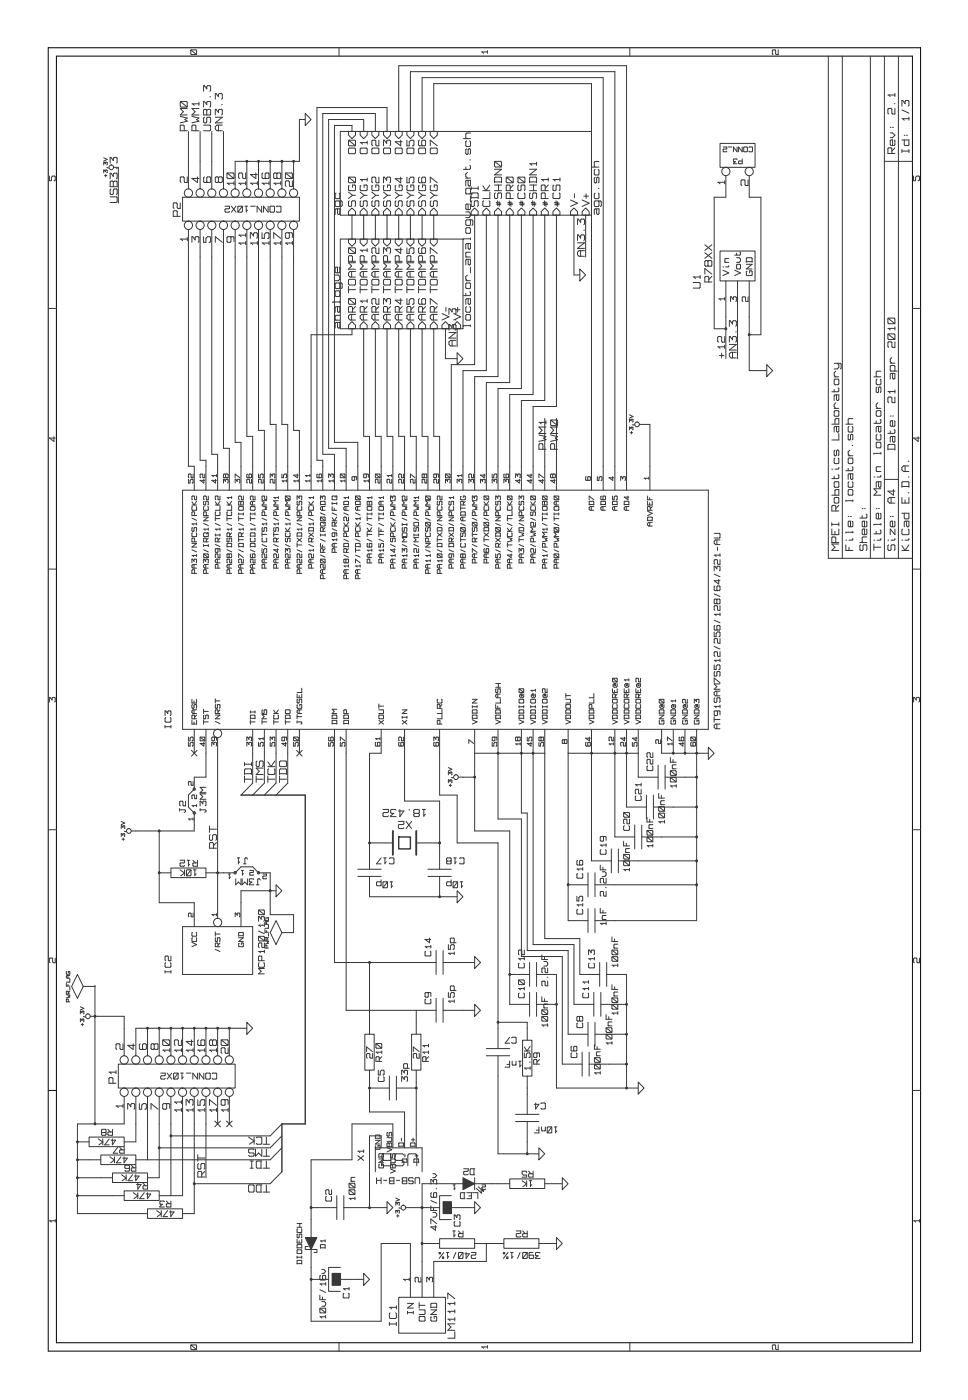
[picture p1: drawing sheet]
<svg xmlns="http://www.w3.org/2000/svg" width="195mm" height="282mm" viewBox="0 0 195 282" stroke-linecap="round" stroke-linejoin="round" font-family="sans-serif">
<path d="M9.7 9.6h175.8v262.8h-175.8zM11.4 11.3h172.5v259.4h-172.5zM9.7 219.8h1.7" fill="none" stroke="#000" stroke-width=".2"/>
<g fill="none" stroke="#363539" stroke-width=".2">
<path d="M38.4 10.1l1.2 .9M38.6 10.1h.9l.1 .1-.1 .8h-.9l-.2-.1v-.7zM68.3 9.6v1.7M97.1 10.5h1.1M97.2 10.5l.3 .2M98.2 10.2v.5M126.9 9.6v1.7M156.8 10.1v.9h-.3l-.2-.1-.1-.8h-.4l-.1 .1v.7l.1 .1M166.9 11.3v101.3h17M169.8 11.3v101.3M175.4 11.3v101.3M178.2 11.3v101.3"/>
<path d="M178.9 19.1h1.5M179.1 19.1l.3 .4M180.4 18.8v.7M181.1 11.3v101.3M10 35.5v.9h.4v-.6l.2-.3h.4l.1 .8-.2 .1M178.2 32.5h5.7M179.4 26.8h.5l.5 .5-.5 .5h-.5M179.4 25.7h.2M179.7 30.9v-.9l-.1-.2h-.5l-.2 .2v.9h1.5M179.9 25.7h.1M180.2 28.2l.2 .2v.8l-.2 .1h-.6l-.2-.1v-.8l.2-.2h.3v1.1M180.2 20.9h.2"/>
<path d="M180.4 21.8v1.2h-.5l-.2-.2v-.8l-.1-.2h-.5l-.2 .2v.8l.2 .2M180.4 29.8l-.7 .7M181.8 21.4v-1.1h.1l.5 .6v-.5l.2-.1h.4l.2 .1v.8l-.2 .2M181.8 28.2h1.4v1l-.2 .1h-.6l-.2-.1v-1M181.8 30.1v.7M181.8 30.5h1.4M181.8 23.9h1.4M181.8 22.2l1.4 .6M181.9 23.9l.3 .3M182.2 27.3h.2M182.7 27.3h.2M183.2 23.6v.6"/>
<path d="M183.2 30.1v.7M184.1 35.5v.9h.4v-.6l.3-.3h.4l.1 .8-.3 .1M9.7 62.2h1.7M168.1 76h1M168.1 78.5v.5M168.1 73.2h1.3l.1 .2v.8l-.1 .2M168.3 76.4h.6l.2 .2v.8l-.2 .2h-.6l-.2-.2v-.8zM168.4 74.8l-.3 .3v.5l.3 .4M168.6 79.6v1l.1 .1 .4-.1v-1h-.8l-.2 .2v.9M168.7 73.2l.4 .4v.4l-.4 .4h-.6M168.9 78.2l.2 .1v.5l-.2 .2h-1.3M176.1 76h1.4"/>
<path d="M176.8 76.4l-.2 .2v.8l.2 .2h.6l.1-.2v-.8l-.1-.2M176.8 78l-.2 .2v.8l.2 .1 .3-.1v-.8l.3-.2 .1 .2v.8l-.1 .1M177.5 74.8h-.7l-.2 .2v.8l.2 .2M178.9 78.9h1.5M178.9 67.3l1.5 1.1M178.9 66.2h1.5M178.9 64.1l1.5 1.2M179.1 64.1h1.1l.2 .2v.8l-.2 .2h-1.1l-.2-.2v-.8zM179.1 67.3h1.1l.2 .2v.8l-.2 .1h-1.1l-.2-.1v-.8zM179.1 78.9l.3 .3M179.1 66.2l.3 .3M179.4 74.8h1.4"/>
<path d="M179.4 73.2h1M179.6 74.8l-.2-.2v-.8l.2-.1h.6l.2 .1v.8l-.2 .2M179.7 72.1l-.3 .3v.5l.3 .3M179.9 75.3v.9l.1 .2 .4-.2v-.9h-.8l-.2 .1v1M180.4 68.9v1.1h-.5l-.2-.1v-.8l-.1-.2h-.5l-.2 .2v.8l.2 .1M180.4 65.9v.6M180.4 78.6v.6M183.9 62.2h1.6M10.9 88v1l-.9-.7h1.1M167.6 99.8h1.5v-1.1h-.7l-.1 .2v.9M167.6 85.5h1.5v-1.1h-.7l-.1 .1v1M167.6 94.6h.2"/>
<path d="M168.1 82.3h1M168.1 96v.5M168.3 97.1h.6l.2 .2v.8l-.2 .1h-.6l-.2-.1v-.8zM168.3 82.8h.6l.2 .2v.7l-.2 .2h-.6l-.2-.2v-.7zM168.3 92.3l-.2 .2v.8l.2 .2h.6l.2-.2v-.8l-.2-.2M168.3 90.7l-.2 .2v.8l.2 .2 .3-.2v-.8l.3-.2 .2 .2v.8l-.2 .2M168.4 81.2l-.3 .3v.5l.3 .3M168.6 86v.9l.1 .2 .4-.2v-.9h-.8l-.2 .1v1M168.9 95.7l.2 .1v.5l-.2 .2h-1.3M169.1 87.4v1.3h-1.5M169.1 94.2l-.2 .4h-.6M170.5 85.5h1.4"/>
<path d="M170.9 94.4v.5M170.9 91.9h1M171.1 98.7h.6l.2 .2v.8l-.2 .1h-.6l-.2-.1v-.8zM171.1 97.1l-.2 .2v.8l.2 .1h.6l.2-.1v-.8l-.2-.2M171.1 87.6l-.2 .1v.8l.2 .2 .3-.2v-.8l.3-.1 .2 .1v.8l-.2 .2M171.1 86l-.2 .1v.8l.2 .2h.6l.2-.2v-.8l-.2-.1M171.1 92.3h.6l.2 .2v.8l-.2 .2h-.6l-.2-.2v-.8zM171.3 90.7l-.4 .4v.4l.4 .4M171.4 95.5v1l.2 .1 .3-.1v-1h-.8l-.2 .2v.9M171.7 94.1l.2 .1v.5l-.2 .2h-1.2M171.7 89.8h.2M171.9 84.4h-.8l-.2 .1v.8l.2 .2"/>
<path d="M176.1 96.2h.2M176.6 95.1h.9M176.6 84.9v.4M176.6 82.3h.9M176.8 89.1h.6l.1 .2v.8l-.1 .2h-.6l-.2-.2v-.8zM176.8 82.8h.6l.1 .2v.7l-.1 .2h-.6l-.2-.2v-.7zM176.8 87.6l-.2 .1v.8l.2 .2h.6l.1-.2v-.8l-.1-.1M176.9 81.2l-.3 .3v.5l.3 .3M177.1 86v.9l.1 .2 .3-.2v-.9h-.7l-.2 .1v1M177.1 97.1v1l.1 .1 .3-.1v-1h-.7l-.2 .2v.9M177.4 84.5l.1 .2v.5l-.1 .1h-1.3M177.5 95.8l-.1 .4h-.6"/>
<path d="M177.5 91.4h-1.4v.1M177.5 91.2v.3M177.5 94.1h-.7l-.2 .1v.7l.2 .2M177.5 98.5h-1.4l.7 .7-.7 .6h1.4M178.2 96.6h2.9M178.9 90.5h1.5M178.9 90.7v-.9l.2-.2h1.1l.2 .2v.9M179.4 86.9v.5M179.4 83.9h.2M179.9 88v1l.1 .1 .4-.1v-1h-.8l-.2 .2v.9M179.9 83.9h.1M180 98.7v1.1l-1.1-.8h1.5"/>
<path d="M180.2 84.8l.2 .2v.8l-.2 .1h-.6l-.2-.1v-.8l.2-.2h.3v1.1M180.2 86.6l.2 .1v.5l-.2 .2h-1.3M180.4 80v1.2h-.5l-.2-.2v-.8l-.1-.2h-.5l-.2 .2v.8l.2 .2M181.8 98.2v-.9l.1-.2h1.1l.2 .2v.9M181.8 98.1h1.4M182.4 93.9v1.2M183 99.3h.2M183 96.2h.2M183 93h.2M183.2 93.9h-1.1l-.3 .3v.5l.3 .4h1.1M185 88v1l-.9-.7h1.2M9.7 114.7h1.7"/>
<path d="M167.6 106.6v1.2h1.5v-1.2M167.6 105.7h1.5M167.6 105.4v.6M168.3 100.3h.6l.2 .2v.7l-.2 .2h-.6l-.2-.2v-.7zM168.3 107.1v.7M168.4 109.4v-1l-.1-.2h-.5l-.2 .2v1h1.5M168.4 103v-1l-.1-.1h-.5l-.2 .1v1h1.5M169.1 109.7h-1.5l.7 .6-.7 .7h1.5M169.1 105.4v.6M169.1 101.9l-.7 .6M170.5 109.8v1.2h1.4M170.5 108.9h.1"/>
<path d="M170.9 104.1h.2M171.1 110.3v.7M171.4 104.1h.2M171.7 105.1l.2 .1v.8l-.2 .2h-.6l-.2-.2v-.8l.2-.1h.3v1.1M171.9 108.6l-.2 .3h-.6M171.9 100.9h-1.4v.2M171.9 107.3h-1.4v.1M171.9 100.8v.3M171.9 107.1v.3M173.3 109.4h1.4M173.5 109.8l-.2 .2v.8l.2 .2h.3l.1-.2v-.8l.2-.2h.5l.1 .2v.8l-.1 .2M173.8 102.5h.1"/>
<path d="M173.8 103.9v.5M174.2 102.5h.2M174.6 106.6l.1 .2v.8l-.1 .2h-.7l-.1-.2v-.8l.1-.2h.3v1.2M174.6 105.1l.1 .1v.8l-.1 .2h-.7l-.1-.2v-.8l.1-.1h.3v1.1M174.6 103.6l.1 .2v.5l-.1 .1h-1.3M174.7 108.2h-.8l-.1 .2v.8l.1 .2M176.1 108.9h.2M176.1 109.7v1.3M176.1 110.3h1.4M176.6 107.1v.5M176.6 102.5h.2M177.1 102.5h.1"/>
<path d="M177.4 103.5l.1 .1v.8l-.1 .2h-.6l-.2-.2v-.8l.2-.1h.3v1.1M177.4 106.8l.1 .2v.4l-.1 .2h-1.3M177.5 108.6l-.1 .3h-.6M177.5 105.7h-1.4v.2M177.5 105.5v.4M178.9 108.9h.2M179.1 109.8l-.2 .2v.8l.2 .2h.3l.2-.2v-.8l.1-.2h.5l.2 .2v.8l-.2 .2M179.4 104.1h.2M179.6 100.3v1.1M179.9 104.1h.1M180.2 105.1l.2 .1v.8l-.2 .2h-.6l-.2-.2v-.8l.2-.1h.3v1.1M180.4 100.3h-1.1l-.4 .3v.5l.4 .3h1.1"/>
<path d="M180.4 106.6v1.2l-1-1.2v1.2M180.4 108.6l-.2 .3h-.6M181.8 111h1.4M181.8 108.9h.1M181.8 100.3v1.1h1.4v-1.1M181.8 103.5h1.4v.9l-.2 .2h-.6l-.2-.2v-.9M181.9 106.6l-.1 .2v.8l.1 .2h1.1l.2-.2v-.8l-.2-.2M182.4 100.8v.6M182.7 105.1v.9l.2 .2 .3-.2v-.9h-.8l-.2 .1v1M183.2 109.8l-.8 1.2-.6-1M183.2 108.6l-.2 .3h-.6M183.9 114.7h1.6"/>
<path d="M10 141.5v-.9l.5 .5 .1-.5h.4l.1 .1-.1 .8M184.1 141.5v-.9l.6 .5 .1-.5h.4l.1 .1-.1 .8M9.7 167.3h1.7M183.9 167.3h1.6M11.1 193.1v1h-.3l-.2-.2-.1-.8h-.4l-.1 .2v.6l.1 .2M185.3 193.1v1h-.4l-.1-.2-.1-.8h-.4l-.2 .2v.6l.2 .2M183.9 219.8h1.6M10 246.1h1.1M10.1 246.1l.3 .3M11.1 245.8v.6M184.1 246.1h1.2M184.3 246.1l.2 .3"/>
<path d="M185.3 245.8v.6M38.4 271.1l1.2 1M38.6 271.1h.9l.1 .2-.1 .8h-.9l-.2-.2v-.6zM68.3 270.7v1.7M97.1 271.5h1.1M97.2 271.5l.3 .3M98.2 271.3v.5M126.9 270.7v1.7M156.8 271.1v1h-.3l-.2-.2-.1-.8h-.4l-.1 .2v.6l.1 .2"/>
</g>
<circle cx="146.3" cy="66.3" r=".19" fill="#363539"/>
<g fill="none" stroke="#363539" stroke-width=".2">
<path d="M61.5 24.1h-1.2v8.4M146.3 39.8h-2.4v26.5h2.4M115.7 43.4v12h1.2M89.8 66.3v6h2.3M146.3 63.9v8.4M109.8 84.4v9.6"/>
<circle cx="146.3" cy="66.3" r=".19"/>
</g>
<circle cx="56.8" cy="32.5" r=".19" fill="#363539"/>
<circle cx="56.8" cy="32.5" r=".19" fill="none" stroke="#363539" stroke-width=".2"/>
<circle cx="52.1" cy="32.5" r=".19" fill="#363539"/>
<g fill="none" stroke="#363539" stroke-width=".2">
<path d="M40.3 26.5v6M73.3 26.5v-2.4h-7.1v66.3h3.6v3.6M78 26.5v-4.8h-14.1v71.1h1.2v1.2M82.7 26.5v-12.1h41.2v79.6M87.4 26.5v-9.6h31.8v77.1M40.3 51.8v41h1.2v1.2M45 51.8v38.6h1.2v3.6M49.7 51.8v36.2M54.5 51.8v33.8M59.2 51.8v35M70.9 43.4v4.8M75.6 43.4v4.8"/>
<path d="M80.4 43.4v4.8M85.1 43.4v4.8M98 43.4v31.3h-4.7v19.3M102.7 43.4v33.7h-4.7v16.9M107.4 43.4v36.1h-4.7v14.5M112.1 43.4v38.5h-4.7v12.1M73.3 66.3v21.7h1.2v6M78 66.3v21.7h1.2v6M82.7 66.3v21.7h1.2v6M87.4 66.3v21.7h1.2v6M52.1 86.8h1.2v7.2M56.8 85.6h1.2v8.4"/>
<path d="M129.8 85.6h1.2v8.4M114.5 151.8h14.1"/>
<circle cx="52.1" cy="32.5" r=".19"/>
</g>
<circle cx="126.3" cy="219.3" r=".19" fill="#363539"/>
<g fill="none" stroke="#363539" stroke-width=".2">
<path d="M112.1 219.3h16.5"/>
<circle cx="126.3" cy="219.3" r=".19"/>
</g>
<circle cx="126.3" cy="202.5" r=".19" fill="#363539"/>
<g fill="none" stroke="#363539" stroke-width=".2">
<path d="M100.4 151.8v13.3h4.7v27.7h8.2M105.1 151.8v12.1h1.2v27.7h8.2v16.9M115.7 190.4v12.1M122.7 214.5h3.6M125.1 202.5h1.2"/>
<circle cx="126.3" cy="202.5" r=".19"/>
</g>
<circle cx="102.7" cy="196.4" r=".19" fill="#363539"/>
<g fill="none" stroke="#363539" stroke-width=".2">
<path d="M102.7 167.5v35"/>
<circle cx="102.7" cy="196.4" r=".19"/>
</g>
<circle cx="95.7" cy="156.7" r=".19" fill="#363539"/>
<g fill="none" stroke="#363539" stroke-width=".2">
<path d="M95.7 151.8v15.7h7"/>
<circle cx="95.7" cy="156.7" r=".19"/>
</g>
<circle cx="105.1" cy="151.8" r=".19" fill="#363539"/>
<circle cx="105.1" cy="151.8" r=".19" fill="none" stroke="#363539" stroke-width=".2"/>
<circle cx="107.4" cy="151.8" r=".19" fill="#363539"/>
<g fill="none" stroke="#363539" stroke-width=".2">
<path d="M95.7 151.8h14.1M119.2 151.8v21.7"/>
<circle cx="107.4" cy="151.8" r=".19"/>
</g>
<circle cx="114.5" cy="178.4" r=".19" fill="#363539"/>
<g fill="none" stroke="#363539" stroke-width=".2">
<path d="M114.5 151.8v33.8M123.9 151.8v16.9M126.3 151.8v10.9"/>
<circle cx="114.5" cy="178.4" r=".19"/>
</g>
<circle cx="123.9" cy="151.8" r=".19" fill="#363539"/>
<circle cx="123.9" cy="151.8" r=".19" fill="none" stroke="#363539" stroke-width=".2"/>
<circle cx="138" cy="151.8" r=".19" fill="#363539"/>
<g fill="none" stroke="#363539" stroke-width=".2">
<path d="M100.4 216.9v15.7M106.3 230.2v2.4"/>
<circle cx="138" cy="151.8" r=".19"/>
</g>
<circle cx="100.4" cy="206.1" r=".19" fill="#363539"/>
<g fill="none" stroke="#363539" stroke-width=".2">
<path d="M88.6 151.8v8.5h3.5v9.6h8.3M100.4 206.1h5.9v1.2"/>
<circle cx="100.4" cy="206.1" r=".19"/>
</g>
<circle cx="74.5" cy="169.9" r=".19" fill="#363539"/>
<g fill="none" stroke="#363539" stroke-width=".2">
<path d="M76.8 151.8h-2.3v19.3M93.3 203.7h2.4M99.2 238.6h1.2M82.7 250.7v3.6M94.5 243.4h1.2"/>
<circle cx="74.5" cy="169.9" r=".19"/>
</g>
<circle cx="85.1" cy="250.7" r=".19" fill="#363539"/>
<g fill="none" stroke="#363539" stroke-width=".2">
<path d="M85.1 250.7h1.1M98 250.7h1.2"/>
<circle cx="85.1" cy="250.7" r=".19"/>
</g>
<circle cx="62.7" cy="257.9" r=".19" fill="#363539"/>
<g fill="none" stroke="#363539" stroke-width=".2">
<path d="M62.7 233.8v12.1M72.1 257.9h1.2M82.7 250.7h-5.9v15.6h-14.1v-10.8"/>
<circle cx="62.7" cy="257.9" r=".19"/>
</g>
<circle cx="62.7" cy="243.4" r=".19" fill="#363539"/>
<circle cx="62.7" cy="243.4" r=".19" fill="none" stroke="#363539" stroke-width=".2"/>
<circle cx="74.5" cy="243.4" r=".19" fill="#363539"/>
<g fill="none" stroke="#363539" stroke-width=".2">
<path d="M69.8 151.8v51.9h14.1M74.5 194v12.1M73.3 243.4h4.7"/>
<circle cx="74.5" cy="243.4" r=".19"/>
</g>
<circle cx="83.9" cy="219.3" r=".19" fill="#363539"/>
<g fill="none" stroke="#363539" stroke-width=".2">
<path d="M83.9 218.1v10.9M74.5 224.2h7v4.8"/>
<circle cx="83.9" cy="219.3" r=".19"/>
</g>
<circle cx="54.5" cy="179.6" r=".19" fill="#363539"/>
<g fill="none" stroke="#363539" stroke-width=".2">
<path d="M53.3 151.8v6.1M58 151.8v6.1M54.5 184.4h4.7v3.6"/>
<circle cx="54.5" cy="179.6" r=".19"/>
</g>
<circle cx="39.2" cy="238.6" r=".19" fill="#363539"/>
<g fill="none" stroke="#363539" stroke-width=".2">
<path d="M39.2 238.6h15.3"/>
<circle cx="39.2" cy="238.6" r=".19"/>
</g>
<circle cx="32.1" cy="231.4" r=".19" fill="#363539"/>
<g fill="none" stroke="#363539" stroke-width=".2">
<path d="M32.1 231.4h22.4M41.5 226.6v10.8"/>
<circle cx="32.1" cy="231.4" r=".19"/>
</g>
<circle cx="15.6" cy="241" r=".19" fill="#363539"/>
<g fill="none" stroke="#363539" stroke-width=".2">
<path d="M15.6 226.6v18h11.8"/>
<circle cx="15.6" cy="241" r=".19"/>
</g>
<circle cx="15.6" cy="237.4" r=".19" fill="#363539"/>
<g fill="none" stroke="#363539" stroke-width=".2">
<path d="M15.6 241h7.1"/>
<circle cx="15.6" cy="237.4" r=".19"/>
</g>
<circle cx="15.6" cy="233.8" r=".19" fill="#363539"/>
<g fill="none" stroke="#363539" stroke-width=".2">
<path d="M15.6 237.4h4.7"/>
<circle cx="15.6" cy="233.8" r=".19"/>
</g>
<circle cx="15.6" cy="230.2" r=".19" fill="#363539"/>
<g fill="none" stroke="#363539" stroke-width=".2">
<path d="M15.6 233.8h2.4M15.6 226.6h9.4"/>
<circle cx="15.6" cy="230.2" r=".19"/>
</g>
<circle cx="46.2" cy="207.3" r=".19" fill="#363539"/>
<g fill="none" stroke="#363539" stroke-width=".2">
<path d="M27.4 207.3h22.3"/>
<circle cx="46.2" cy="207.3" r=".19"/>
</g>
<circle cx="41.5" cy="207.3" r=".19" fill="#363539"/>
<circle cx="41.5" cy="207.3" r=".19" fill="none" stroke="#363539" stroke-width=".2"/>
<circle cx="36.8" cy="207.3" r=".19" fill="#363539"/>
<circle cx="36.8" cy="207.3" r=".19" fill="none" stroke="#363539" stroke-width=".2"/>
<circle cx="32.1" cy="207.3" r=".19" fill="#363539"/>
<g fill="none" stroke="#363539" stroke-width=".2">
<path d="M39.2 156.7h2.3M43.9 175.9h1.1"/>
<circle cx="32.1" cy="207.3" r=".19"/>
</g>
<circle cx="32.1" cy="175.9" r=".19" fill="#363539"/>
<circle cx="32.1" cy="175.9" r=".19" fill="none" stroke="#363539" stroke-width=".2"/>
<circle cx="32.1" cy="167.5" r=".19" fill="#363539"/>
<g fill="none" stroke="#363539" stroke-width=".2">
<path d="M41.5 151.8v4.9M43.9 151.8v30.2M27.4 167.5h11.8M32.1 167.5v14.5h7.1"/>
<circle cx="32.1" cy="167.5" r=".19"/>
</g>
<circle cx="43.9" cy="175.9" r=".19" fill="#363539"/>
<g fill="none" stroke="#363539" stroke-width=".2">
<path d="M39.2 166.3v1.2M48.6 179.6v2.4"/>
<circle cx="43.9" cy="175.9" r=".19"/>
</g>
<circle cx="29.7" cy="207.3" r=".19" fill="#363539"/>
<circle cx="29.7" cy="207.3" r=".19" fill="none" stroke="#363539" stroke-width=".2"/>
<circle cx="34.4" cy="207.3" r=".19" fill="#363539"/>
<circle cx="34.4" cy="207.3" r=".19" fill="none" stroke="#363539" stroke-width=".2"/>
<circle cx="39.2" cy="207.3" r=".19" fill="#363539"/>
<circle cx="39.2" cy="207.3" r=".19" fill="none" stroke="#363539" stroke-width=".2"/>
<circle cx="43.9" cy="207.3" r=".19" fill="#363539"/>
<g fill="none" stroke="#363539" stroke-width=".2">
<path d="M25 204.9v2.4M27.4 226.6v3.6M29.7 226.6v7.2h24.8M32.1 226.6v10.8M34.4 226.6v14.4h2.4v-14.4M34.4 229h20.1M39.2 226.6v18"/>
<circle cx="43.9" cy="207.3" r=".19"/>
</g>
<circle cx="34.4" cy="229" r=".19" fill="#363539"/>
<g fill="none" stroke="#363539" stroke-width=".2">
<path d="M50.9 151.8v6.1M55.6 151.8v6.1M19.1 198.8v27.8M19.1 204.9h5.9"/>
<circle cx="34.4" cy="229" r=".19"/>
</g>
<path d="M48.6 160.3h12.9v66.3h-4.7v9.6" fill="none" stroke="#363539" stroke-width=".29"/>
<circle cx="19.1" cy="226.6" r=".19" fill="#363539"/>
<circle cx="19.1" cy="226.6" r=".19" fill="none" stroke="#363539" stroke-width=".2"/>
<circle cx="19.1" cy="204.9" r=".19" fill="#363539"/>
<g fill="none" stroke="#363539" stroke-width=".2">
<path d="M48.6 179.6h7M54.5 175.9v8.5M74.5 218.1v6.1"/>
<circle cx="19.1" cy="204.9" r=".19"/>
</g>
<circle cx="74.5" cy="219.3" r=".19" fill="#363539"/>
<g fill="none" stroke="#363539" stroke-width=".2">
<path d="M67.4 151.8v42.2h16.5M83.9 203.7v2.4"/>
<circle cx="74.5" cy="219.3" r=".19"/>
</g>
<circle cx="74.5" cy="194" r=".19" fill="#363539"/>
<g fill="none" stroke="#363539" stroke-width=".2">
<path d="M76.8 229h-2.3v14.4M79.2 229v-2.4h-8.3v7.2h-8.2M85.1 238.6h4.7M62.7 243.4h1.2M82.7 243.4h2.4M111 250.7h1.1"/>
<circle cx="74.5" cy="194" r=".19"/>
</g>
<circle cx="85.1" cy="243.4" r=".19" fill="#363539"/>
<g fill="none" stroke="#363539" stroke-width=".2">
<path d="M81.5 151.8v9.7h7.1v9.6M93.3 194h2.4M85.1 238.6v15.7M112.1 238.6h1.2M98 250.7v3.6h-10.6"/>
<circle cx="85.1" cy="243.4" r=".19"/>
</g>
<circle cx="88.6" cy="169.9" r=".19" fill="#363539"/>
<g fill="none" stroke="#363539" stroke-width=".2">
<path d="M74.5 180.8h17.6"/>
<circle cx="88.6" cy="169.9" r=".19"/>
</g>
<circle cx="88.6" cy="180.8" r=".19" fill="#363539"/>
<g fill="none" stroke="#363539" stroke-width=".2">
<path d="M100.4 169.9v37.4M106.3 219.3v1.2M100.4 232.6h8.2"/>
<circle cx="88.6" cy="180.8" r=".19"/>
</g>
<circle cx="106.3" cy="232.6" r=".19" fill="#363539"/>
<circle cx="106.3" cy="232.6" r=".19" fill="none" stroke="#363539" stroke-width=".2"/>
<circle cx="135.7" cy="151.8" r=".19" fill="#363539"/>
<g fill="none" stroke="#363539" stroke-width=".2">
<path d="M133.3 151.8h9.5"/>
<circle cx="135.7" cy="151.8" r=".19"/>
</g>
<circle cx="140.4" cy="151.8" r=".19" fill="#363539"/>
<circle cx="140.4" cy="151.8" r=".19" fill="none" stroke="#363539" stroke-width=".2"/>
<circle cx="126.3" cy="151.8" r=".19" fill="#363539"/>
<circle cx="126.3" cy="151.8" r=".19" fill="none" stroke="#363539" stroke-width=".2"/>
<circle cx="119.2" cy="151.8" r=".19" fill="#363539"/>
<g fill="none" stroke="#363539" stroke-width=".2">
<path d="M138 156.7h2.4M135.7 162.7h4.7"/>
<circle cx="119.2" cy="151.8" r=".19"/>
</g>
<circle cx="140.4" cy="156.7" r=".19" fill="#363539"/>
<g fill="none" stroke="#363539" stroke-width=".2">
<path d="M133.3 168.7h7.1"/>
<circle cx="140.4" cy="156.7" r=".19"/>
</g>
<circle cx="140.4" cy="162.7" r=".19" fill="#363539"/>
<circle cx="140.4" cy="162.7" r=".19" fill="none" stroke="#363539" stroke-width=".2"/>
<circle cx="140.4" cy="168.7" r=".19" fill="#363539"/>
<g fill="none" stroke="#363539" stroke-width=".2">
<path d="M123.9 178.4h16.5"/>
<circle cx="140.4" cy="168.7" r=".19"/>
</g>
<circle cx="140.4" cy="173.5" r=".19" fill="#363539"/>
<g fill="none" stroke="#363539" stroke-width=".2">
<path d="M140.4 151.8v33.8h-16.5"/>
<circle cx="140.4" cy="173.5" r=".19"/>
</g>
<circle cx="140.4" cy="178.4" r=".19" fill="#363539"/>
<g fill="none" stroke="#363539" stroke-width=".2">
<path d="M128.6 173.5h11.8"/>
<circle cx="140.4" cy="178.4" r=".19"/>
</g>
<circle cx="100.4" cy="151.8" r=".19" fill="#363539"/>
<g fill="none" stroke="#363539" stroke-width=".2">
<path d="M93.3 156.7h2.4M107.4 151.8v38.6h8.3M109.8 151.8v37.4h7.1v7.2M113.3 192.8v21.7M123.9 208.5h2.4"/>
<circle cx="100.4" cy="151.8" r=".19"/>
</g>
<circle cx="126.3" cy="208.5" r=".19" fill="#363539"/>
<g fill="none" stroke="#363539" stroke-width=".2">
<path d="M112.1 196.4v22.9M126.3 196.4v22.9"/>
<circle cx="126.3" cy="208.5" r=".19"/>
</g>
<circle cx="126.3" cy="214.5" r=".19" fill="#363539"/>
<circle cx="126.3" cy="214.5" r=".19" fill="none" stroke="#363539" stroke-width=".2"/>
<circle cx="112.1" cy="202.5" r=".19" fill="#363539"/>
<g fill="none" stroke="#363539" stroke-width=".2">
<path d="M38 26.5v6M42.7 26.5v6M45 26.5v6M70.9 26.5v-1.2h-3.5v63.9h4.7v4.8M75.6 26.5v-3.6h-10.5v68.7h2.3v2.4M80.4 26.5v-13.3h45.9v80.8M85.1 26.5v-10.8h36.5v78.3M38 51.8v42.2h1.2M42.7 51.8v39.8h1.2v2.4M47.4 51.8v37.4h1.2v4.8M52.1 51.8v35M56.8 51.8v33.8"/>
<path d="M73.3 43.4v4.8M78 43.4v4.8M82.7 43.4v4.8M87.4 43.4v4.8M95.7 43.4v30.1h-4.7v20.5M100.4 43.4v32.5h-4.7v18.1M105.1 43.4v34.9h-4.7v15.7M109.8 43.4v37.3h-4.7v13.3M70.9 66.3v1.2h-8.2v26.5M75.6 66.3v21.7h1.2v6M80.4 66.3v21.7h1.1v6M85.1 66.3v21.7h1.1v6"/>
<path d="M49.7 88h1.2v6M54.5 85.6h1.1v8.4M59.2 86.8h1.1v7.2M128.6 151.8v4.9"/>
<circle cx="112.1" cy="202.5" r=".19"/>
</g>
<circle cx="49.7" cy="32.5" r=".19" fill="#363539"/>
<circle cx="49.7" cy="32.5" r=".19" fill="none" stroke="#363539" stroke-width=".2"/>
<circle cx="54.5" cy="32.5" r=".19" fill="#363539"/>
<g fill="none" stroke="#363539" stroke-width=".2">
<path d="M47.4 32.5h12.9"/>
<circle cx="54.5" cy="32.5" r=".19"/>
</g>
<circle cx="59.2" cy="32.5" r=".19" fill="#363539"/>
<g fill="none" stroke="#363539" stroke-width=".2">
<path d="M23.8 33.7v7.3M118 43.4v8.4M92.1 66.3v3.6M148.6 63.9v8.4M151 63.9v10.8h3.5M151 67.5h2.3M112.1 84.4v9.6"/>
<circle cx="59.2" cy="32.5" r=".19"/>
</g>
<circle cx="151" cy="67.5" r=".19" fill="#363539"/>
<g fill="none" stroke="#363539" stroke-width=".2">
<path d="M41 18.4v-1.1h.2l.5 .6v-.5l.1-.1h.5l.1 .1v.8l-.1 .2M42.3 19.5h.1M43.4 20v-1.1h.2l.4 .6v-.5l.2-.1h.5l.1 .1v.8l-.1 .2M20.9 33.3v-.6l.3 .3 .1-.3h.2v.6M20.9 34.8v-.5l.3 .3 .1-.3h.2v.5M20.9 31.8l.7 .3-.7 .4M21.1 35.4h.4M21.3 35.2v.4M21.5 33.8l.3 .1M22.2 39.7h1.3l.1 .2v.8l-.1 .1h-1.3M22.2 32.9v-1.2h.2l.4 .7v-.5l.2-.2h.5l.1 .2v.8l-.1 .2M22.2 36v-1.1h.2l.4 .7v-.5l.2-.2h.5l.1 .2v.8l-.1 .1"/>
<path d="M22.4 36.5h.3l.1 .2 .7-.2 .1 .2v.9h-1.4v-.9zM22.4 38.1l-.2 .2v.8l.2 .1h.3l.1-.1v-.8l.2-.2h.5l.1 .2v.8l-.1 .1M22.8 36.7v.9M22.9 33.7h.9M23.5 34h.1M36.3 23.5l1.4 .3-.4 .3 .4 .3-1.4 .4M36.3 20.5l1.4 1.1M36.5 20.5h1.1l.1 .1v.8l-.1 .2h-1.1l-.2-.2v-.8zM36.8 39.8h23.5v4.8h-23.5zM37.1 26.4v-1l-.1-.2h-.5l-.2 .2v1h1.4M37.7 21.9h-1.4l.7 .6-.7 .7h1.4M37.7 35.7v1.1h-.4l-.2-.2v-.8l-.1-.1h-.5l-.2 .1v.8l.2 .2"/>
<path d="M38 32.5v5.6M38.7 23.5l1.4 .3-.5 .3 .5 .3-1.4 .4M38.7 20.9h1.4M38.8 20.9l.4 .3M39.5 26.4v-1l-.2-.2h-.5l-.1 .2v1h1.4M39.8 35.7v1.1l-1.1-.8h1.4M40.1 21.9h-1.4l.6 .6-.6 .7h1.4M40.1 20.6v.6M40.3 32.5v5.6M41 25.2h1.3l.1 .2v.8l-.1 .2h-1.3M41 21.6v-1.1h.2l.5 .6v-.5l.1-.1h.5l.1 .1v.8l-.1 .2M41.2 23.6l-.2 .2v.8l.2 .2h.3l.2-.2v-.8l.1-.2h.5l.1 .2v.8l-.1 .2"/>
<path d="M41.2 22h.3l.2 .2 .6-.2 .1 .2v1h-1.4v-1zM41.2 35.7l-.2 .1v.8l.2 .2h1.1l.1-.2v-.8l-.1-.1h-.5l-.1 .1v.8l.1 .2M41.7 22.2v1M42.7 32.5v5.6M43.4 23.2v-1.2h.2l.4 .7v-.5l.2-.2h.5l.1 .2v.8l-.1 .2M43.4 23.6h1.4l-1.4 1.2h1.4M44 35.8l-.1-.1h-.3l-.2 .1v.8l.2 .2h.3l.1-.2M44 25.2v1.2M44 35.8v.8M44 35.8l.2-.1h.5l.1 .1v.8l-.1 .2h-.5l-.2-.2M44.7 21.1h.1M44.8 25.2h-1.1l-.3 .3v.5l.3 .4h1.1"/>
<path d="M45 32.5v5.6M45.7 36.9h1.5M45.7 34.9l1.5 1.1M45.9 34.9h1.1l.2 .1v.8l-.2 .2h-1.1l-.2-.2v-.8zM45.9 36.9l.3 .4M47.2 36.6v.7M47.4 32.5v5.6M48.1 36.9h1.4M48.3 36.9l.3 .4M49.5 34.9v1.1h-.5l-.1-.2v-.8l-.2-.1h-.4l-.2 .1v.8l.2 .2M49.5 36.6v.7M49.7 32.5v5.6"/>
<path d="M50.5 36.9h1.4M50.6 36.9l.3 .4M51.6 34.9v1.1l-1.1-.8h1.4M51.9 36.6v.7M52.1 32.5v5.6M52.8 36.9h1.4M53 34.9l-.2 .1v.8l.2 .2h1.1l.1-.2v-.8l-.1-.1h-.5l-.2 .1v.8l.2 .2M53 36.9l.3 .4M54.2 36.6v.7M54.5 32.5v5.6M55.2 36.9h1.4M55.3 36.9l.3 .4"/>
<path d="M55.8 35l-.2-.1h-.3l-.1 .1v.8l.1 .2h.3l.2-.2M55.8 35l.2-.1h.4l.2 .1v.8l-.2 .2h-.4l-.2-.2M55.8 35v.8M56.6 36.6v.7M56.8 32.5v5.6M57.5 34.9l1.4 1.1M57.7 34.9h1.1l.1 .1v.8l-.1 .2h-1.1l-.2-.2v-.8zM58.9 36.5v1.1h-.4l-.2-.2v-.8l-.1-.1h-.5l-.2 .1v.8l.2 .2M59.2 32.5v5.6M61.5 22.9l1.2 1.2-1.2 1.2zM67.7 38.9l-.2 .2v.8l.2 .1h.6l.2-.1v-.8l-.2-.2M68.6 26.5h50.6v16.9h-50.6z"/>
<path d="M70.2 26.5h1.4v.7l-.7 .7-.7-.7zM70.2 38.7l.8 .7M70.2 35.7l1.4 1.1M70.2 28.3l1.4 1.1M70.4 35.7h1.1l.1 .2v.8l-.1 .1h-1.1l-.2-.1v-.8zM70.4 37.5h-.2v.8l.2 .1h1.1l.1-.1v-.8l-.1-.2h-.5v.5M70.4 28.3h1.1l.1 .1v.8l-.1 .2h-1.1l-.2-.2v-.8zM70.4 29.9h1.1l.1 .1v.8l-.1 .2h-1.1l-.2-.2v-.8zM71 39.4h.6M71 39.4l-.8 .6M72.6 26.5h1.4v.7l-.7 .7-.7-.7zM72.6 36.2h1.4"/>
<path d="M72.6 38.7l.8 .7M72.6 28.7h1.4M72.8 37.5h-.2v.8l.2 .1h1.1l.1-.1v-.8l-.1-.2h-.5v.5M72.8 29.9h1.1l.1 .1v.8l-.1 .2h-1.1l-.2-.2v-.8zM72.8 36.2l.3 .3M72.8 28.7l.3 .4M73.4 39.4h.6M73.4 39.4l-.8 .6M74 28.4v.7M74 35.9v.6M74.9 26.5h1.5v.7l-.8 .7-.7-.7zM74.9 38.7l.8 .7"/>
<path d="M75.1 37.5h-.2v.8l.2 .1h1.1l.2-.1v-.8l-.2-.2h-.5v.5M75.1 29.9h1.1l.2 .1v.8l-.2 .2h-1.1l-.2-.2v-.8zM75.7 39.4h.7M75.7 39.4l-.8 .6M76.4 35.7v1.1h-.5l-.2-.1v-.8l-.1-.2h-.5l-.2 .2v.8l.2 .1M76.4 28.3v1.1h-.5l-.2-.2v-.8l-.1-.1h-.5l-.2 .1v.8l.2 .2M77.3 26.5h1.4v.7l-.7 .7-.7-.7zM77.3 29.4v-1.1h.2l.4 .6v-.5l.2-.1h.5l.1 .1v.8l-.1 .2M77.3 36.8v-1.1h.2l.4 .7v-.5l.2-.2h.5l.1 .2v.8l-.1 .1M77.3 38.7l.8 .7M77.5 37.5h-.2v.8l.2 .1h1.1l.1-.1v-.8l-.1-.2h-.5v.5M77.5 29.9h1.1l.1 .1v.8l-.1 .2h-1.1l-.2-.2v-.8z"/>
<path d="M78.1 39.4h.6M78.1 39.4l-.8 .6M79.6 26.5h1.5v.7l-.7 .7-.8-.7zM79.6 38.7l.9 .7M79.8 37.5h-.2v.8l.2 .1h1.1l.2-.1v-.8l-.2-.2h-.4v.5M79.8 29.9h1.1l.2 .1v.8l-.2 .2h-1.1l-.2-.2v-.8zM80.5 39.4h.6M80.5 39.4l-.9 .6M80.8 35.7v1.1l-1.2-.8h1.5M80.8 28.3v1.1l-1.2-.8h1.5M82 26.5h1.4v.7l-.7 .7-.7-.7zM82 35.7v1.1h.5v-.8l.3-.3h.5l.1 .2v.8l-.3 .1"/>
<path d="M82 28.3v1.1h.5v-.8l.3-.3h.5l.1 .1v.8l-.3 .2M82 38.7l.8 .7M82.2 37.5h-.2v.8l.2 .1h1.1l.1-.1v-.8l-.1-.2h-.5v.5M82.2 29.9h1.1l.1 .1v.8l-.1 .2h-1.1l-.2-.2v-.8zM82.8 39.4h.6M82.8 39.4l-.8 .6M84.4 26.5h1.4v.7l-.7 .7-.7-.7zM84.4 38.7l.8 .7M84.5 35.7l-.1 .2v.8l.1 .1h1.1l.2-.1v-.8l-.2-.2h-.4l-.2 .2v.8l.2 .1M84.5 37.5h-.1v.8l.1 .1h1.1l.2-.1v-.8l-.2-.2h-.4v.5M84.5 28.3l-.1 .1v.8l.1 .2h1.1l.2-.2v-.8l-.2-.1h-.4l-.2 .1v.8l.2 .2M84.5 29.9h1.1l.2 .1v.8l-.2 .2h-1.1l-.1-.2v-.8z"/>
<path d="M85.2 39.4h.6M85.2 39.4l-.8 .6M86.7 26.5h1.4v.7l-.7 .7-.7-.7zM86.7 29.4v-1.1l1.4 1.1M86.7 36.8v-1.1l1.4 1.1M86.7 38.7l.8 .7M86.9 37.5h-.2v.8l.2 .1h1.1l.1-.1v-.8l-.1-.2h-.5v.5M86.9 29.9h1.1l.1 .1v.8l-.1 .2h-1.1l-.2-.2v-.8zM87.5 39.4l-.8 .6M87.5 39.4h.6M93.4 27.9h1.4M93.9 33.7v.4"/>
<path d="M93.9 39.1h1.4M93.9 35.9h.9M94 39.1l-.1-.2v-.8l.1-.1h.7l.1 .1v.8l-.1 .2M94 28.4l-.1 .2v.8l.1 .1h.7l.1-.1v-.8l-.1-.2M94 30l-.1 .2v.8l.1 .1 .3-.1v-.8l.4-.2 .1 .2v.8l-.1 .1M94.2 34.8l-.3 .3v.5l.3 .3M94.3 36.4v.9l.2 .2 .3-.2v-.9h-.8l-.1 .1v1M94.7 33.3l.1 .2v.5l-.1 .1h-1.3M94.7 32.2h.1M94.8 39.5v1.2M94.8 26.8h-.8l-.1 .2v.8l.1 .1M95 37.6v.7"/>
<path d="M95 39.9h1.4M95 38h1.4M96.4 37.6v.7M97.3 38.4h1.4M98.7 38.7v1.3h-1.4M98.7 37.3l-.8 1.1-.6-.9M99.7 36.8v-.9l.1-.2h1.1l.2 .2v.9M99.7 34.1h1.4l-1.4 1.2h1.4M99.7 38.4h1.4M99.7 37.3h1.4M99.7 36.7h1.4M99.7 32.5l1.4 1.2"/>
<path d="M99.8 32.5h1.1l.2 .2v.8l-.2 .2h-1.1l-.1-.2v-.8zM99.8 38.9l-.1 .2v.8l.1 .1h.3l.2-.1v-.8l.2-.2h.4l.2 .2v.8l-.2 .1M100.5 37.3v1.1M102 35.7l1.4 1.1M102.2 35.7h1.1l.1 .2v.8l-.1 .1h-1.1l-.2-.1v-.8zM102.8 38.4v-.9l-.1-.2h-.5l-.2 .2v.9h1.4M103.4 37.3l-.6 .7M104.4 35.7l1.4 1.1M104.5 35.7h1.1l.2 .2v.8l-.2 .1h-1.1l-.1-.1v-.8zM104.5 38.9l-.1 .2v.8l.1 .1h1.1l.2-.1v-.8l-.2-.2M104.5 37.3l-.1 .2v.8l.1 .1h.3l.2-.1v-.8l.2-.2h.4l.2 .2v.8l-.2 .1M106.7 33h1.4"/>
<path d="M106.7 36.8v-.9l.2-.2h1.1l.1 .2v.9M106.7 34.1h1.4l-1.4 1.2h1.4M106.7 38.4h1.4M106.7 37.3h1.4M106.7 36.7h1.4M106.9 38.9l-.2 .2v.8l.2 .1h.3l.2-.1v-.8l.1-.2h.5l.1 .2v.8l-.1 .1M106.9 33l.3 .3M107.5 37.3v1.1M108.1 32.7v.6M109.1 36.2h1.4M109.2 36.2l.4 .3M109.9 38.4v-.9l-.2-.2h-.5l-.1 .2v.9h1.4"/>
<path d="M110.5 37.3l-.6 .7M110.5 35.9v.6M111.4 36.2h1.4M111.6 38.9l-.2 .2v.8l.2 .1h1.1l.1-.1v-.8l-.1-.2M111.6 37.3l-.2 .2v.8l.2 .1h.3l.2-.1v-.8l.1-.2h.5l.1 .2v.8l-.1 .1M111.6 36.2l.3 .3M112.8 35.9v.6M115.8 39.1v.8M117.7 39.5h.9M118.1 39.1v.9M119.3 33.7h1.4M119.9 38.9l-.1 .2v.8l.1 .1h.7l.1-.1v-.8l-.1-.2"/>
<path d="M119.9 34.1l-.1 .2v.8l.1 .2h.7l.1-.2v-.8l-.1-.2M119.9 35.7l-.1 .2v.8l.1 .2 .3-.2v-.8l.4-.2 .1 .2v.8l-.1 .2M120.6 38h.1M120.7 32.6h-.8l-.1 .1v.8l.1 .2M144.6 36.7h1.4M144.8 36.7l.3 .4M145.1 28.9h7.1v4.8h-7.1zM145.7 29.6h.8l-.1 .4h-.6l-.1 .2 .1 .4h.6l.1-.1M146 36.4v.7M146.3 35.4v4.4M146.8 29.6h.7M148.5 32.1h-.7l.1 .5h.3l-.4 .4h.7"/>
<path d="M148.5 29.6v1l-.7-1v1M149.6 29.6v1l-.7-1v1M149.6 32v1h-.7v-.1v-.4h.7M150 29.6l.6 .1-.1 .9h-.5l-.1-.1zM150.8 36.3v1.1h-.5l-.2-.2v-.8l-.1-.1h-.5l-.2 .1v.8l.2 .2M150.9 29.7h.8l-.1 .9h-.6l-.1-.1M151 35.4v4.4h2.3v27.7M35.7 43.6v-.9l-.2-.2h-.4l-.2 .2v.9h1.4M36.3 40.9v1.1h-.4l-.2-.1v-.8l-.2-.2h-.4l-.2 .2v.8l.2 .1M36.3 48.2h1.4M36.5 48.2l.3 .3M37.7 47.9v.6"/>
<path d="M38 46.3v5.5M38.7 48.8v-1.1h.1l.5 .7v-.5l.2-.2h.5l.1 .2v.8l-.1 .1M40.3 46.3v5.5M41 47.7v1.1h.5v-.8l.3-.3h.5l.1 .2v.8l-.3 .1M42.7 46.3v5.5M43.4 48.8v-1.1l1.4 1.1M45 46.3v5.5M45.3 41.6h1l-.2 .5-.8 .1v.4l.2 .2h.6l.2-.2M46.4 47.7l.1 .2v.8l-.1 .1h-.5l-.2-.1v-.8l.2-.2h1.1l.2 .2v.8M46.6 41.6l1 1.2M47.4 46.3v5.5M47.6 41.6l-1 1.2"/>
<path d="M47.9 41.7l.2-.1 .8 .1v.9l-.2 .2h-.6l-.2-.2zM48.1 49h1.4M48.1 47.4h1.4M48.3 49l.3 .3M48.3 47.4l.3 .3M48.9 41.6l-1 1.2M49.4 41.6h.5M49.5 47.1v.6M49.5 48.7v.6M49.6 41.6v1.2M49.7 46.3v5.5M49.9 42.4l-.3 .2"/>
<path d="M50.5 48.1v-1.2h.1l.5 .7v-.5l.2-.2h.4l.2 .2v.8l-.2 .2M50.5 49h1.4M50.5 41.6h.9M50.6 49l.3 .3M51.9 48.7v.6M52.1 46.3v5.5M52.7 41.6v1.2l-.9-1.2v1.2M52.8 46.9v1.2h.5v-.9l.3-.3h.5l.1 .2v.8l-.3 .2M52.8 49h1.4M53 49l.3 .3M54 41.6v1.2l-.9-1.2v1.2M54.2 48.7v.6"/>
<path d="M54.4 41.7l.2-.1 .7 .1v.9l-.1 .2h-.6l-.2-.2zM54.5 46.3v5.5M55.2 48.1v-1.2l1.4 1.2M55.2 49h1.4M55.3 49l.3 .3M55.7 41.7l.1-.1 .8 .1v.9l-.1 .2h-.7l-.1-.2M56.6 48.7v.6M56.8 46.3v5.5M57.5 49h1.4M57.7 49l.3 .3M58.2 46.9l.1 .2v.8l-.1 .2h-.5l-.2-.2v-.8l.2-.2h1.1l.1 .2v.8M58.9 48.7v.6"/>
<path d="M59.2 46.3v5.5M67.5 55.5h.7l.3 .3v.4l-.3 .4h-.7M67.7 58.6h.6l.2 .2v.8l-.2 .2h-.6l-.2-.2v-.8zM68 42.1v1l.2 .1 .3-.1v-1h-.8l-.2 .2v.9M68.3 57l.2 .2v.8l-.2 .2h-.6l-.2-.2v-.8l.2-.2h1.1l.2 .2v.8l-.2 .2M68.3 40.5l.2 .2v.8l-.2 .1h-.6l-.2-.1v-.8l.2-.2h1.1l.2 .2v.8l-.2 .1M68.3 53.9l.2 .1v.8l-.2 .2h-.6l-.2-.2v-.8l.2-.1h.3v1.1M68.6 48.2h24.7v18.1h-24.7zM70.2 48.2h1.4v.7l-.7 .7-.7-.7zM70.2 57.7v1.3M70.2 58.4h1.4M70.2 50l1.4 1.1"/>
<path d="M70.4 40.5l-.2 .2v.7l.2 .2h.3l.2-.2v-.7l.1-.2h.5l.1 .2v.7l-.1 .2M70.4 50h1.1l.1 .1v.8l-.1 .2h-1.1l-.2-.2v-.8zM70.4 56.3h1.1l.1 .2v.8l-.1 .2h-1.1l-.2-.2v-.8zM70.9 54.7v1.2M70.9 41.9l.7 .8v.7h-1.4v-.7zM71 52.7v-1l-.1-.2h-.5l-.2 .2v1h1.4M71.6 54.7h-1l-.4 .3v.5l.4 .4h1M71.6 53h-1.4l.7 .6-.7 .7h1.4M72.6 48.2h1.4v.7l-.7 .7-.7-.7zM72.6 57.7v1.3M72.6 58.4h1.4M72.6 50.4h1.4"/>
<path d="M72.8 40.5l-.2 .2v.7l.2 .2h.3l.1-.2v-.7l.2-.2h.5l.1 .2v.7l-.1 .2M72.8 56.3h1.1l.1 .2v.8l-.1 .2h-1.1l-.2-.2v-.8zM72.8 50.4l.3 .4M73.2 54.7v1.2M73.3 41.9l.7 .8v.7h-1.4v-.7zM73.4 52.7v-1l-.2-.2h-.4l-.2 .2v1h1.4M74 53h-1.4l.6 .6-.6 .7h1.4M74 50.1v.7M74 54.7h-1.1l-.3 .3v.5l.3 .4h1.1M74.9 48.2h1.5v.7l-.8 .7-.7-.7zM74.9 57.7v1.3M74.9 58.4h1.5"/>
<path d="M75.1 40.5l-.2 .2v.7l.2 .2h.3l.2-.2v-.7l.1-.2h.5l.2 .2v.7l-.2 .2M75.1 56.3h1.1l.2 .2v.8l-.2 .2h-1.1l-.2-.2v-.8zM75.6 54.7v1.2M75.6 41.9l.8 .8v.7h-1.5v-.7zM75.7 52.7v-1l-.1-.2h-.5l-.2 .2v1h1.5M76.4 50v1.1h-.5l-.2-.2v-.8l-.1-.1h-.5l-.2 .1v.8l.2 .2M76.4 54.7h-1.1l-.4 .3v.5l.4 .4h1.1M76.4 53h-1.5l.7 .6-.7 .7h1.5M77.3 48.2h1.4v.7l-.7 .7-.7-.7zM77.3 51.1v-1.1h.2l.4 .6v-.5l.2-.1h.5l.1 .1v.8l-.1 .2M77.3 57.7v1.3M77.3 58.4h1.4"/>
<path d="M77.5 40.5l-.2 .2v.7l.2 .2h.3l.1-.2v-.7l.2-.2h.5l.1 .2v.7l-.1 .2M77.5 56.3h1.1l.1 .2v.8l-.1 .2h-1.1l-.2-.2v-.8zM77.9 54.7v1.2M78 41.9l.7 .8v.7h-1.4v-.7zM78.1 52.7v-1l-.2-.2h-.4l-.2 .2v1h1.4M78.7 54.7h-1.1l-.3 .3v.5l.3 .4h1.1M78.7 53h-1.4l.6 .6-.6 .7h1.4M79.6 48.2h1.5v.7l-.7 .7-.8-.7zM79.6 57.7v1.3M79.6 58.4h1.5M79.8 40.5l-.2 .2v.7l.2 .2h.3l.2-.2v-.7l.2-.2h.4l.2 .2v.7l-.2 .2M79.8 56.3h1.1l.2 .2v.8l-.2 .2h-1.1l-.2-.2v-.8z"/>
<path d="M80.3 54.7v1.2M80.4 41.9l.7 .8v.7h-1.5v-.7zM80.5 52.7v-1l-.2-.2h-.5l-.2 .2v1h1.5M80.8 50v1.1l-1.2-.8h1.5M81.1 54.7h-1.1l-.4 .3v.5l.4 .4h1.1M81.1 53h-1.5l.7 .6-.7 .7h1.5M82 48.2h1.4v.7l-.7 .7-.7-.7zM82 50v1.1h.5v-.8l.3-.3h.5l.1 .1v.8l-.3 .2M82 57.7v1.3M82 58.4h1.4M82.2 40.5l-.2 .2v.7l.2 .2h.3l.1-.2v-.7l.2-.2h.5l.1 .2v.7l-.1 .2M82.2 56.3h1.1l.1 .2v.8l-.1 .2h-1.1l-.2-.2v-.8z"/>
<path d="M82.6 54.7v1.2M82.7 41.9l.7 .8v.7h-1.4v-.7zM82.8 52.7v-1l-.2-.2h-.4l-.2 .2v1h1.4M83.4 54.7h-1.1l-.3 .3v.5l.3 .4h1.1M83.4 53h-1.4l.6 .6-.6 .7h1.4M84.4 48.2h1.4v.7l-.7 .7-.7-.7zM84.4 57.7v1.3M84.4 58.4h1.4M84.5 40.5l-.1 .2v.7l.1 .2h.3l.2-.2v-.7l.2-.2h.4l.2 .2v.7l-.2 .2M84.5 50l-.1 .1v.8l.1 .2h1.1l.2-.2v-.8l-.2-.1h-.4l-.2 .1v.8l.2 .2M84.5 56.3h1.1l.2 .2v.8l-.2 .2h-1.1l-.1-.2v-.8zM85 54.7v1.2"/>
<path d="M85.1 41.9l.7 .8v.7h-1.4v-.7zM85.2 52.7v-1l-.2-.2h-.5l-.1 .2v1h1.4M85.8 54.7h-1.1l-.3 .3v.5l.3 .4h1.1M85.8 53h-1.4l.6 .6-.6 .7h1.4M86.7 48.2h1.4v.7l-.7 .7-.7-.7zM86.7 51.1v-1.1l1.4 1.1M86.7 57.7v1.3M86.7 58.4h1.4M86.9 40.5l-.2 .2v.7l.2 .2h.3l.1-.2v-.7l.2-.2h.5l.1 .2v.7l-.1 .2M86.9 56.3h1.1l.1 .2v.8l-.1 .2h-1.1l-.2-.2v-.8zM87.3 54.7v1.2M87.4 41.9l.7 .8v.7h-1.4v-.7z"/>
<path d="M87.5 52.7v-1l-.2-.2h-.4l-.2 .2v1h1.4M88.1 54.7h-1.1l-.3 .3v.5l.3 .4h1.1M88.1 53h-1.4l.6 .6-.6 .7h1.4M93.9 56.6h.9M93.9 42.7h.6l.3 .3v.5l-.3 .4h-.6M93.9 59.1v.5M93.9 51.8h.9M94 57h.7l.1 .2v.8l-.1 .2h-.7l-.1-.2v-.8zM94 45.9h.7l.1 .2v.8l-.1 .1h-.7l-.1-.1v-.8zM94.2 55.5l-.3 .3v.4l.3 .4M94.3 49.1v1l.2 .1 .3-.1v-1h-.8l-.1 .2v.9M94.3 52.3v.9l.2 .2 .3-.2v-.9h-.8l-.1 .1v1"/>
<path d="M94.7 41.1l.1 .2v.8l-.1 .2h-.7l-.1-.2v-.8l.1-.2h.3v1.2M94.7 44.3l.1 .2v.8l-.1 .1h-.7l-.1-.1v-.8l.1-.2h1.1l.2 .2v.8l-.2 .1M94.7 58.8l.1 .1v.5l-.1 .2h-1.3M94.8 48.1h-1.4v.2M94.8 48v.3M94.8 53.9v1.1M94.8 50.8h-.8l-.1 .2v.6l.1 .2M95 40v-.9l.1-.2h1.1l.2 .2v.9M95.1 40.5l-.1 .2v.7l.1 .2h.3l.2-.2v-.7l.2-.2h.4l.2 .2v.7l-.2 .2M95.7 41.9l.7 .8v.7h-1.4v-.7zM97.5 40.5l-.2 .2v.7l.2 .2h1.1l.1-.2v-.7l-.1-.2M98 41.9l.7 .8v.7h-1.4v-.7z"/>
<path d="M100 41.1l.9 .2M100 40.8l.9 .2M100.3 40.5v.9M100.4 41.9l.7 .8v.7h-1.4v-.7zM100.6 40.7v.9M102.3 41.1l1 .2M102.3 40.8l1 .2M102.7 40.5v.9M102.7 41.9l.7 .8v.7h-1.4v-.7zM102.8 40v-.9l-.1-.2h-.5l-.2 .2v.9h1.4M103 40.7v.9M104.7 41.1l.9 .2"/>
<path d="M104.7 40.8l.9 .2M105 40.5v.9M105.1 41.9l.7 .8v.7h-1.4v-.7zM105.3 40.7v.9M107.1 41.1l.9 .2M107.1 40.8l.9 .2M107.4 40.5v.9M107.4 41.9l.7 .8v.7h-1.4v-.7zM107.7 40.7v.9M109.4 41.1l1 .2M109.4 40.8l1 .2M109.7 40.5v.9"/>
<path d="M109.8 41.9l.7 .8v.7h-1.4v-.7zM109.9 40v-.9l-.2-.2h-.5l-.1 .2v.9h1.4M110 40.7v.9M111.8 41.1l.9 .2M111.8 40.8l.9 .2M112.1 40.5v.9M112.1 41.9l.7 .8v.7h-1.4v-.7zM112.4 40.7v.9M115 40.3l1.4 .7-1.4 .6M115.7 41.9l.7 .8v.7h-1.4v-.7zM116.4 45.3v-1.1h.1l.5 .6v-.5l.2-.1h.5l.1 .1v.8l-.1 .2M116.4 48.5v-1.1h.1l.5 .6v-.5l.2-.1h.5l.1 .1v.8l-.1 .2"/>
<path d="M116.4 48.9h1.4l-1.4 1.2h1.4M116.9 54.2l1.1 1.2-1.1 1.2zM117 50.5v1.2M117.3 40.3l1.4 .7-1.4 .6M117.7 46.4h.1M117.8 50.5h-1.1l-.3 .3v.5l.3 .4h1.1M118 41.9l.7 .8v.7h-1.4v-.7zM120.2 42.1v1l.2 .1 .3-.1v-1h-.8l-.1 .2v.9M120.6 40.5l.1 .2v.8l-.1 .1h-.7l-.1-.1v-.8l.1-.2h1.1l.2 .2v.8l-.2 .1M139.7 56.9h1.3l.1 .2v.8l-.1 .2h-1.3M139.7 55.8h1.4M139.9 55.8l.3 .3"/>
<path d="M141.1 55.5v.6M142 55.3v-1.2l1.5 1.2M142 50.9l1.5 1.2M142 49.4l1.5 1.1M142.7 52.7l-.2-.2h-.3l-.2 .2v.8l.2 .2h.3l.2-.2M142.7 52.7l.1-.2h.5l.2 .2v.8l-.2 .2h-.5l-.1-.2M142.7 52.7v.8M142.8 56.8v-.9l-.1-.2h-.5l-.2 .2v.9h1.5M143.5 55.7l-.7 .7M143.5 50.9l-1.5 1.2M143.5 49.4l-1.5 1.1M145.1 50.6h7.1v6h-7.1z"/>
<path d="M145.7 54.5l1.2 .5-1.2 .5M145.7 53.8h.1M146 60v.5M146.1 52.9h.8M146.3 56.6v7.3M146.9 53.5l-.1 .3h-.6M146.9 52.1l-.8 .1v.6l.1 .1M148.1 54.5l1.1 .5-1.1 .5M148.5 52h.5l.2 .2v.4l-.2 .3h-.5M148.5 51v.4M148.6 53.3h.5l.1 .1-.1 .8h-.5l-.1-.1v-.7zM148.6 56.6v7.3"/>
<path d="M149.1 50.8l.1 .1-.1 .5h-1M150.4 52.9v-.8l.1-.1h1l.1 .9M150.4 53.3h1.2l-1.2 .9h1.2M150.4 52.8h1.2M150.5 54.8h-.1v.6l.1 .1h1l.1-.7-.1-.2h-.4v.4M150.8 59.8v1h-.4l-.2-.2-.1-.8h-.4l-.1 .2v.6l.1 .2M151 56.6v7.3M67.5 64.5h1M68 61.8v1l.2 .1 .3-.1v-1h-.8l-.2 .2v.9M68 65v1l.2 .1 .3-.1v-1h-.8l-.2 .2v.9M68.5 63.6h-.8l-.2 .1v.7l.2 .1M68.5 60.7v.3"/>
<path d="M68.5 60.9h-1.4v.1M70.2 60.2l1.4 1.1M70.4 60.2h1.1l.1 .2v.8l-.1 .1h-1.1l-.2-.1v-.8zM70.9 63.4v1.1M70.9 64.8l.7 .8v.7h-1.4v-.7zM71 62.9v-.9l-.1-.2h-.5l-.2 .2v.9h1.4M71.6 63.4h-1l-.4 .3v.5l.4 .3h1M71.6 61.8l-.6 .6M72.6 60.7h1.4M72.8 60.7l.3 .3M73.2 63.4v1.1M73.3 64.8l.7 .8v.7h-1.4v-.7z"/>
<path d="M73.4 62.9v-.9l-.2-.2h-.4l-.2 .2v.9h1.4M74 63.4h-1.1l-.3 .3v.5l.3 .3h1.1M74 60.4v.6M74 61.8l-.6 .6M75.6 63.4v1.1M75.6 64.8l.8 .8v.7h-1.5v-.7zM75.7 62.9v-.9l-.1-.2h-.5l-.2 .2v.9h1.5M76.4 63.4h-1.1l-.4 .3v.5l.4 .3h1.1M76.4 60.2v1.1h-.5l-.2-.1v-.8l-.1-.2h-.5l-.2 .2v.8l.2 .1M76.4 61.8l-.7 .6M77.3 61.3v-1.1h.2l.4 .7v-.5l.2-.2h.5l.1 .2v.8l-.1 .1M77.9 63.4v1.1"/>
<path d="M78 64.8l.7 .8v.7h-1.4v-.7zM78.1 62.9v-.9l-.2-.2h-.4l-.2 .2v.9h1.4M78.7 63.4h-1.1l-.3 .3v.5l.3 .3h1.1M78.7 61.8l-.6 .6M80.3 63.4v1.1M80.4 64.8l.7 .8v.7h-1.5v-.7zM80.5 62.9v-.9l-.2-.2h-.5l-.2 .2v.9h1.5M80.8 60.2v1.1l-1.2-.8h1.5M81.1 63.4h-1.1l-.4 .3v.5l.4 .3h1.1M81.1 61.8l-.6 .6M82 60.2v1.1h.5v-.8l.3-.3h.5l.1 .2v.8l-.3 .1M82.6 63.4v1.1"/>
<path d="M82.7 64.8l.7 .8v.7h-1.4v-.7zM82.8 62.9v-.9l-.2-.2h-.4l-.2 .2v.9h1.4M83.4 63.4h-1.1l-.3 .3v.5l.3 .3h1.1M83.4 61.8l-.6 .6M84.5 60.2l-.1 .2v.8l.1 .1h1.1l.2-.1v-.8l-.2-.2h-.4l-.2 .2v.8l.2 .1M85 63.4v1.1M85.1 64.8l.7 .8v.7h-1.4v-.7zM85.2 62.9v-.9l-.2-.2h-.5l-.1 .2v.9h1.4M85.8 63.4h-1.1l-.3 .3v.5l.3 .3h1.1M85.8 61.8l-.6 .6M86.7 61.3v-1.1l1.4 1.1M87.3 63.4v1.1"/>
<path d="M87.4 64.8l.7 .8v.7h-1.4v-.7zM87.5 62.9v-.9l-.2-.2h-.4l-.2 .2v.9h1.4M88.1 63.4h-1.1l-.3 .3v.5l.3 .3h1.1M88.1 61.8l-.6 .6M89.1 63.2l1.4 .7-1.4 .6M89.8 64.8l.7 .8v.7h-1.4v-.7zM89.9 62v.8M90.5 63.4v-1.2h.1l.5 .7v-.5l.2-.2h.5l.1 .2v.8l-.1 .2M90.5 66.6v-1.2h.1l.5 .7v-.5l.2-.2h.5l.1 .2v.8l-.1 .2M90.5 67h1.4l-1.4 1.2h1.4M91.1 68.6v1.1M91.4 63.2l1.4 .7-1.4 .6"/>
<path d="M91.8 64.5h.1M91.8 62.4h.9M91.9 68.6h-1.1l-.3 .3v.5l.3 .3h1.1M92.1 71.1l1.2 1.2-1.2 1.2zM92.1 64.8l.7 .8v.7h-1.4v-.7zM92.2 62v.9M94 63.4h.7l.1 .2v.8l-.1 .1h-.7l-.1-.1v-.8zM94 61.8l-.1 .2v.8l.1 .1h.7l.1-.1v-.8l-.1-.2M94.3 60.2v1l.2 .2 .3-.2v-1h-.8l-.1 .2v1M94.8 65.6h-1.4v.2M94.8 65.5v.3M144.6 69.9h1.4"/>
<path d="M144.8 69.9l.3 .3M144.9 60.2h1.1M145 71.7h.9M145 60.2l.3 .3M145.4 71.2v1M146 67.8v1.2h-.4l-.2-.2v-.8l-.1-.2h-.5l-.2 .2v.8l.2 .2M146 69.6v.6M147 65.8v-1.1h.2l.4 .6v-.5l.2-.1h.5l.1 .1v.8l-.1 .2M147 69v-1.2h.2l.4 .7v-.5l.2-.2h.5l.1 .2v.8l-.1 .2M147 69.4h1.4l-1.4 1.2h1.4M147.2 60.8v-1l.6 .6 .1-.6h.4l.1 .2-.1 .8M147.6 71v1.2"/>
<path d="M148.3 66.9h.1M148.4 71h-1.1l-.3 .3v.5l.3 .4h1.1M154.5 73.5l1.2 1.2-1.2 1.2zM108.6 87.7l1.4 .3-.4 .3 .4 .3-1.4 .4M108.6 85.1h1.4M108.8 85.1l.3 .4M109.4 90.6v-1l-.2-.2h-.4l-.2 .2v1h1.4M110 86.1h-1.4l.6 .6-.6 .7h1.4M110 84.8v.7M111 87.7l1.4 .3-.5 .3 .5 .3-1.4 .4M111 84.7l1.4 1.1M111.1 84.7h1.1l.2 .1v.8l-.2 .2h-1.1l-.1-.2v-.8z"/>
<path d="M111.8 90.6v-1l-.2-.2h-.5l-.1 .2v1h1.4M112.4 86.1h-1.4l.6 .6-.6 .7h1.4M126.9 86.7v-.6l.3 .3v-.2l.3-.1v.6M126.9 85.1v-.6l.3 .3 .1-.3h.2v.6M126.9 83.6l.7 .4-.7 .3M127 87.2h.5M127.3 87v.5M127.5 85.6l.3 .1M128.9 85.6h.9M90.4 156.2v-.6l.3 .3v-.2l.3-.1v.6M90.4 157.8v-.6l.3 .3 .1-.3h.2v.6M90.4 154.7l.7 .4-.7 .3"/>
<path d="M90.5 158.3h.5M90.8 158.1v.5M91 156.7l.3 .1M92.4 156.7h.9M128 158.2h1.2M128.2 158.2l.2 .3M128.6 156.7h4M129.2 157.9v.6M129.2 159.1v.9h-.4l-.1-.1-.1-.8h-.4l-.2 .1v.7l.2 .1M130.5 154.4l-.1 .1v.7l.1 .1h1l.1-.1-.1-.8M131.6 151.7v1h-.4l-.1-.2-.2-.8h-.4l-.1 .2v.6l.1 .2M131.6 153.1v.9h-.4l-.1-.1-.2-.8h-.4l-.1 .1v.7l.1 .1"/>
<path d="M132.6 154.3v4.8M132.7 159.9v1h1.2M134 154.3v4.8M134 156.7h4M135.1 158.4h1.2M135.1 156.7l1.2 .9M135.1 152.7v1h1.2M135.1 155.4l1.2 .9M135.2 155.4h1l.1 .1-.1 .8h-1l-.1-.1v-.7zM135.2 156.7h1l.1 .1-.1 .8h-1l-.1-.1v-.7zM135.2 158.4l.3 .3M135.5 155h.8"/>
<path d="M135.6 153.1v.6M136.3 154.2l-.8 .1v.5l.1 .2M136.3 158.2v.5M142.8 150.6l1.1 1.2-1.1 1.3zM72.1 176.7h4.7M72.1 175.2h4.7M74.5 171.1v4.1M74.5 176.7v4.1M74.5 169.9h4.7M76.8 172.9l-.9 1.2h.9M76.8 177.9l-.1-.1-.8 .1v.5l.1 .2h.7l.1-.2M76.8 177.4v1.2"/>
<path d="M77.2 177.9l.1-.1 .8 .1v.9l-.1 .2h-.7l-.1-.2zM77.2 163.2h1.1v.5l-.2 .1h-.8l-.1 .2v.5l.1 .1h.8l.2-.1M77.3 172.9h.5M77.6 172.9v1.2M77.8 173.7l-.2 .3M78.1 177.8l-.9 1.2M78.5 173.1l.1-.2 .8 .2v.9l-.2 .1h-.6l-.1-.1M78.6 177.8h.5M78.9 177.8v1.2M79.1 178.6l-.2 .2M79.8 163.3l-.1-.1h-.8l-.2 .1v.5l.2 .2h.5l-.7 .5v.1h1.1M80.3 165.6h1.1v.5l-.2 .1h-.7l-.2 .2v.5l.2 .1h.7l.2-.1"/>
<path d="M80.6 163.2v1.4l.8-1.1h-1.1M81.8 165.6l1.1 1.4M82.5 163.2v.1M82.9 165.6l-1.1 1.4M83.6 164l-.2 .1v.4l.2 .1h.7l.2-.1v-.4l-.2-.1M83.6 164l-.2-.2v-.5l.2-.1h.7l.2 .1v.5l-.2 .2M83.6 164h.7M83.9 169.9h4.7M85.1 163.2h.6M85.4 163.2v1.4M85.7 164.1l-.3 .4M86.2 176.7h4.8"/>
<path d="M86.2 175.2h4.8M88.6 171.1v4.1M88.6 176.7v4.1M90.2 173.6h.6M90.2 173.6l-.2-.1v-.4l.2-.2 .7 .2v.4l-.1 .1M90.2 173.6l-.2 .1 .2 .4h.6l.1-.1-.1-.4M90.9 177.4v1.2M90.9 177.9l-.1-.1-.8 .1v.5l.2 .2h.6l.1-.2M91.3 177.9l.1-.1 .8 .1v.9l-.1 .2h-.7l-.1-.2zM91.4 172.9h.6M91.7 172.9v1.2M92 173.7l-.3 .3"/>
<path d="M92.1 179.6l1.2 1.2-1.2 1.2zM92.2 177.8l-.9 1.2M92.6 173.1l.1-.2 .8 .2v.9l-.1 .1h-.7l-.1-.1M92.7 177.8h.6M93 177.8v1.2M93.3 178.6l-.3 .2M114.5 178.4h4M116.3 175.2h1.1M116.4 173.4l-.1 .2v.6l.1 .2h.9l.1-.8-.1-.2h-.4l-.1 .2 .1 .8M116.4 176.1l-.1 .1v.7l.1 .1h.9l.1-.1-.1-.8M116.4 175.2l.3 .2M117.4 174.9v.5"/>
<path d="M118.5 175.9v4.9M119.2 173.5h4M119.9 175.9v4.9M119.9 178.4h4M121 174.4v.9h1.1M121 170.4h1.1M121.1 171.3l-.1 .1v.7l.1 .1h.9l.1-.1-.1-.8M121.1 170.4l.3 .2M121.4 175.7h.5l.2 .3v.4l-.2 .3h-.5M121.5 168.6l.1 .8-.1 .2h-.4l-.1-.2v-.6l.1-.2h.9l.1 .8M121.5 174.8v.5M122 178.9h.1"/>
<path d="M122.1 170.1v.5M122.1 177.1v.9h-.3l-.2-.1-.1-.8h-.4l-.1 .1v.7l.1 .1M122.1 179.7v1h-.3l-.2-.2-.1-.8h-.4l-.1 .2v.6l.1 .2M123.2 171.1v4.8M123.9 168.7h4M124.6 171.1v4.8M124.6 173.5h4M125.7 175.3h1.2M125.7 173.6l1.2 .9M125.7 169.6v.9h1.2M125.7 172.2l1.2 1M125.7 163.8l1.2 .9"/>
<path d="M125.8 163.8h.9l.2 .1-.2 .8h-.9l-.1-.1v-.7zM125.8 166.5l-.1 .1v.6l.1 .2h.9l.2-.2-.2-.7M125.8 172.2h.9l.2 .2-.2 .8h-.9l-.1-.2v-.6zM125.8 173.6h.9l.2 .1-.2 .8h-.9l-.1-.1v-.7zM125.8 175.3l.3 .3M126.1 171.9h.8M126.2 170v.5M126.3 162.7h4M126.9 165.1v1h-.4l-.2-.2-.1-.8h-.4l-.1 .2v.6l.1 .2M126.9 175v.6M126.9 171.1l-.8 .1v.5l.1 .2M127.9 166.3v4.8"/>
<path d="M128.2 160.4l-.2 .2v.6l.2 .2h.9l.1-.2-.1-.8M129.3 166.3v4.8M129.3 168.7h4M130.3 160.3v4.8M130.4 170.5h1.2M130.4 168.7l1.2 1M130.4 164.8v.9h1.2M130.4 167.4l1.2 1M130.5 167.4h1l.1 .2-.1 .8h-1l-.1-.2v-.6zM130.5 168.7l-.1 .2v.6l.1 .2h1l.1-.2-.1-.8M130.5 170.5l.3 .2M130.8 167h.8"/>
<path d="M130.9 165.2v.5M131.6 170.2v.5M131.6 166.2l-.8 .2v.5l.1 .1M131.7 160.3v4.8M131.7 162.7h4M132.7 165.7h1.2M132.7 163.9l1.2 1M132.7 162.6l1.2 .9M132.9 163.9h.9l.1 .2-.1 .8h-.9l-.2-.2v-.6zM132.9 162.6h.9l.1 .1-.1 .8h-.9l-.2-.1v-.7zM132.9 165.7l.2 .2M133.1 162.2h.8"/>
<path d="M133.3 160.4v.5M133.9 165.4v.5M133.9 161.4l-.8 .1v.6l.2 .1M95.7 192.8l1.1 1.2-1.1 1.2zM102.7 196.4h4M104.5 193.3h1.2M104.5 199.3h1.2M104.5 197.5l1.2 1M104.6 194.2l-.1 .1v.7l.1 .1h.9l.2-.1-.2-.8M104.6 197.5h.9l.2 .2-.2 .8h-.9l-.1-.2v-.6zM104.6 193.3l.3 .2M104.6 199.3l.3 .2"/>
<path d="M105.7 191.5v1h-.4l-.2-.2-.1-.8h-.4l-.1 .2v.6l.1 .2M105.7 193v.5M105.7 199v.5M106.7 194v4.8M108.1 194v4.8M108.1 196.4h4M109.2 192.5v.9h1.2M109.6 193.8h.5l.3 .3v.4l-.3 .3h-.5M109.7 192.9v.5M110.3 197h.1M110.4 195.1v1h-.4l-.1-.2-.2-.8h-.4l-.1 .2v.6l.1 .2M110.4 197.8v.9h-.4l-.1-.1-.2-.8h-.4l-.1 .1v.7l.1 .1"/>
<path d="M114.5 185.6h4M116.3 180.7v.9h.4v-.7l.2-.2h.4l.1 .8-.2 .1M116.3 182.4h1.1M116.4 183.3l-.1 .2v.6l.1 .2h.9l.1-.2-.1-.8M116.4 182.4l.3 .3M116.9 196.4h4M117.4 182.1v.6M117.4 199.3h1.2M117.4 198h1.2M117.6 199.3l.2 .2M117.6 198l.2 .2M118.5 183.2v4.8"/>
<path d="M118.6 192.5v-1l.6 .6 .1-.6h.4l.1 .2-.1 .8M118.6 197.7v.5M118.6 199v.5M118.6 193.3h1.2M118.8 194.2l-.2 .1v.7l.2 .1h.9l.1-.1-.1-.8M118.8 193.3l.2 .2M119.8 193v.5M119.9 183.2v4.8M119.9 185.6h4M120.9 194v4.8M121 183.1v.9h1.1M121 186.1h1.1"/>
<path d="M121.1 186.1l.3 .3M121.4 185.4h.7M121.5 183.5v.5M122.1 185.9v.5M122.1 184.6l-.7 .1v.5l.1 .2M122.3 194v4.8M122.3 196.4h4M123.3 194.6h1.2M123.3 192.8l1.2 1M123.3 188.9v.9h1.2M123.3 198.5v1h1.2M123.3 191.5l1.2 1"/>
<path d="M123.5 191.5h.9l.1 .2-.1 .8h-.9l-.2-.2v-.6zM123.5 192.8h.9l.1 .2-.1 .8h-.9l-.2-.2v-.6zM123.5 194.6l.2 .2M123.7 191.1h.8M123.9 189.3v.5M123.9 198.9v.6M124.5 194.3v.5M124.5 190.3l-.8 .2v.5l.2 .1M124.5 200l-.8 .1v.5l.2 .2M95.7 202.5l1.1 1.2-1.1 1.2zM98 212.8h4.7M98 211.4h4.7"/>
<path d="M100.4 207.3v4.1M100.4 212.8v4.1M102.2 214.6h.5M102.7 213.9v1.2h-.9M102.7 202.5h4M102.7 209.1l-.9 1.2h.9M103.1 209.2l.1-.1 .8 .1v1l-.1 .1h-.7l-.1-.1M103.2 213.9l.1 .8h.6l.1-.1M104 213.9v.8M104.5 213.9h.5M104.6 200.2l-.1 .1v.7l.1 .1h.9l.2-.1-.2-.8M104.8 213.9v1.2"/>
<path d="M105 214.7l-.2 .3M105.3 209.7h1.9v7.2h-1.9zM105.7 212.3v.9h.4v-.7l.2-.2h.4l.1 .7-.2 .2M105.7 211.9h1.1M105.7 215.3h1.1M105.8 215.3l.3 .3M106.3 207.3v2.4M106.3 216.9v2.4M106.7 200.1v4.8M106.7 214.1h.1M106.8 215v.6M106.8 210.9l-.6 1-.5-.8"/>
<path d="M108.1 212.3l.1 .7-.1 .2h-.4l-.1-.2v-.6l.1-.1h.9l.1 .7M108.1 200.1v4.8M108.1 202.5h4M108.2 214.5v-.8l-.1-.1h-.4l-.1 .1v.8h1.1M108.7 213.6l-.5 .5M109.2 200.9v1h1.2M109.2 206.6h1.2M109.2 204.9l1.2 .9M109.2 203.6l1.2 .9M109.3 204.9h1l.1 .1-.1 .8h-1l-.1-.1v-.7zM109.3 203.6h1l.1 .1-.1 .8h-1l-.1-.1v-.7zM109.3 206.6l.3 .3"/>
<path d="M109.6 203.2h.8M109.7 201.3v.6M110.4 202.4l-.8 .1v.5l.1 .2M110.4 206.4v.5M113.3 214.5h4M114.5 208.5h4M115.2 210.9l-.1 .2v.6l.1 .2h.9l.2-.8-.2-.2h-.4l-.1 .2 .1 .8M115.2 212.3l-.1 .1v.6l.1 .2h.9l.2-.2-.2-.7M115.7 202.5h4M116.4 206.2l-.1 .2v.6l.1 .2h.9l.1-.2-.1-.8M116.8 205l.1-.1h.4l.1 .1-.1 .8h-.4l-.1-.1M116.8 205l-.1-.1-.4 .1v.7l.1 .1 .4-.1"/>
<path d="M116.8 205v.7M117.3 212.1v4.8M117.6 200.2l-.2 .1v.7l.2 .1h.9l.1-.1-.1-.8M118.5 206.1v4.8M118.7 212.1v4.8M118.7 214.5h4M119.7 200.1v4.8M119.8 210.6v.9h1.2M119.8 216.3h1.2M119.8 214.5l1.2 1M119.8 213.2l1.2 1M119.9 206.1v4.8"/>
<path d="M119.9 208.5h4M119.9 213.2h1l.1 .2-.1 .8h-1l-.1-.2v-.6zM119.9 214.5l-.1 .2v.6l.1 .2h1l.1-.2-.1-.8M119.9 216.3l.3 .2M120.2 212.8h.8M120.3 211v.5M121 216v.5M121 212l-.8 .2v.5l.1 .1M121.1 200.1v4.8M121.1 202.5h4M122.1 210.3h1.2M122.1 208.5l1.2 1"/>
<path d="M122.1 204.5v1h1.2M122.1 207.2l1.2 .9M122.3 207.2h.9l.1 .1-.1 .8h-.9l-.2-.1v-.7zM122.3 208.5h.9l.1 .2-.1 .8h-.9l-.2-.2v-.6zM122.3 210.3l.3 .2M122.6 206.8h.7M122.7 204.9v.6M123.3 210v.5M123.3 204.2h1.2M123.3 202.5l1.2 .9M123.3 201.2l1.2 .9M123.3 206l-.7 .1v.6l.1 .1"/>
<path d="M123.5 201.2h.9l.1 .1-.1 .8h-.9l-.2-.1v-.7zM123.5 202.5h.9l.1 .1-.1 .8h-.9l-.2-.1v-.7zM123.5 204.2l.2 .3M123.7 200.8h.8M124.5 204v.5M128.6 218.1l1.2 1.2-1.2 1.2zM43.3 226l1.1 1.1M44.4 226l-1.1 1.1M45.6 226l1.2 1.1M46.8 226l-1.2 1.1M100.4 238.6h2.3M102.7 237.7h7.1v1.9h-7.1z"/>
<path d="M103.9 226.1h4.7M103.9 224.6h4.7M105.2 238l.9 .7-.7 .5M106.1 236.4l-.1-.3-.8 .1v.4l.3 .3h.6v.4h-.9M106.1 238v1.2M106.3 220.5v4.1M106.3 226.1v4.1M106.5 236.1l.5 .5M106.7 238h.5M106.9 238v1.2M107.2 238.8l-.3 .3M107.4 236.1v1.2h-.7l-.2-.1v-.5l.2-.1h.7"/>
<path d="M108 222.4v1.2l.6-1h-.9M108.1 227.8h.5M108.6 231.4l1.2 1.2-1.2 1.2zM108.6 227.2v1.2h-.9M109 222.5l.1-.1 .8 .1v.9l-.1 .2h-.7l-.1-.2M109.1 227.2l.1 .8h.6l.1-.2M109.8 238.6h2.3M109.9 227.2v.8M110.3 227.3l.1-.1 .8 .1v.9l-.1 .2h-.7l-.1-.2zM111.2 227.2l-.9 1.2M111.7 227.2h.5M112 227.2v1.2"/>
<path d="M112.2 228l-.2 .2M113.3 237.4l1.2 1.2-1.2 1.2zM81.3 257.9h1.2M81.4 257.9l.3 .3M82.5 257.6v.6M82.7 254.3v7.2M84.8 257.5v.9h-.3l-.2-.1-.1-.8h-.4l-.1 .1v.7l.1 .1M85.1 254.3v7.2M86 258.4v-.9l.5 .5 .2-.5h.4l.1 .1-.1 .8M87.4 254.3v7.2M78.5 266.9h1.4M78.5 266.6v.6"/>
<path d="M78.5 263.5h1.4M78.6 264.7l-.1 .1v.8l.1 .2h1.1l.2-.2v-.8l-.2-.1M78.6 263.5l.3 .4M79.9 263.2v.7M79.9 266.6v.6M80.4 261.5h9.4v7.3h-9.4zM82.1 262.8h1.2l-1.2 .9h1.2M82.1 264.6h1.2M82.1 264.3v.6M83.3 264.3v.6M84.5 262.6v1.1M84.5 264.1h1l.2 .1-.2 .8h-1"/>
<path d="M84.5 263.1h1.2M84.6 265.4h.9l.2 .1-.2 .8h-.9l-.1-.1v-.7zM86.8 263.7v-.8l.2-.2h.9l.1 1M86.8 264.1h1.2l-1.2 .9h1.2M86.8 263.5h1.2M87 265.5h-.2v.7l.2 .1h.9l.1-.8-.1-.1h-.4v.4M90.2 262.8h1.5M90.2 265.9h1.5M90.2 264.3h1.5M90.2 261.8v-1.1l1.5 1.1M90.4 265.9l.3 .3M90.4 264.3l.3 .4"/>
<path d="M90.4 262.8l.3 .3M91.7 266.9h-1.5l.7 .6-.7 .7h1.5M91.7 268.5v1.3h-1.5M91.7 262.4v.7M91.7 264v.7M91.7 265.6v.6"/>
<circle cx="22.4" cy="33.7" r=".48"/>
<circle cx="38" cy="38.9" r=".84"/>
<circle cx="40.3" cy="38.9" r=".84"/>
<circle cx="42.7" cy="38.9" r=".84"/>
<circle cx="45" cy="38.9" r=".84"/>
<circle cx="47.4" cy="38.9" r=".84"/>
<circle cx="49.8" cy="38.9" r=".84"/>
<circle cx="52.1" cy="38.9" r=".84"/>
<circle cx="54.5" cy="38.9" r=".84"/>
<circle cx="56.8" cy="38.9" r=".84"/>
<circle cx="59.2" cy="38.9" r=".84"/>
<circle cx="146.3" cy="34.6" r=".84"/>
<circle cx="151" cy="34.6" r=".84"/>
<circle cx="38" cy="45.4" r=".84"/>
<circle cx="40.3" cy="45.4" r=".84"/>
<circle cx="42.7" cy="45.4" r=".84"/>
<circle cx="45" cy="45.4" r=".84"/>
<circle cx="47.4" cy="45.4" r=".84"/>
<circle cx="49.8" cy="45.4" r=".84"/>
<circle cx="52.1" cy="45.4" r=".84"/>
<circle cx="54.5" cy="45.4" r=".84"/>
<circle cx="56.8" cy="45.4" r=".84"/>
<circle cx="59.2" cy="45.4" r=".84"/>
<circle cx="151" cy="67.5" r=".19"/>
<circle cx="128.4" cy="85.6" r=".48"/>
<circle cx="91.9" cy="156.7" r=".48"/>
</g>
<path d="M80.4 168.7h2.3v2.4h-2.3z" fill="none" stroke="#363539" stroke-width=".29"/>
<path d="M79.2 167.5v4.8M83.9 167.5v4.8" fill="none" stroke="#363539" stroke-width=".38"/>
<path d="M93.3 237.4l2.4 1.2-2.4 1.2z" fill="#363539"/>
<g fill="none" stroke="#363539" stroke-width=".2">
<path d="M89.8 238.6h3.5M91.3 238.9h.5M91.5 238.9v.9M91.8 239.5l-.3 .2M93.3 237.4l2.4 1.2-2.4 1.2zM93.4 235.6h1l-.2 .5-.8 .2v.4l.2 .1h.6l.2-.1M95.5 235.6v1.2M95.7 237.4v2.4M95.7 238.6h3.5M95.7 235.6h-.8l-.2 .1v1l.2 .1h.8M96 239.6l1.1 1-.1-.7M96.4 239.2l1 1-.1-.6"/>
<path d="M97.1 238.9h.8l-.1 .4h-.6l-.1 .1 .1 .4h.6l.1-.1M79.8 243v-.6l.3 .3 .1-.3h.2v.6M79.8 244.6v-.6l.3 .3v-.2l.3-.1v.6M79.8 241.5l.7 .4-.7 .3M79.9 245.1h.5M80.2 244.9v.4M80.4 243.5l.3 .1M81.8 243.4h.9M93.6 240.4v1.2M93.7 240.4h-.8l-.1 .2v.9l.1 .1h.8M94.1 240.4h.9v1.2h-.9M94.5 241.1h.5"/>
<path d="M95.2 240.4h1.1v1.2M95.7 242.2l1.1 1.2-1.1 1.2z"/>
<circle cx="81.3" cy="243.4" r=".48"/>
</g>
<path d="M89.3 242.2h1.7v2.4h-1.7z" fill="#363539"/>
<g fill="none" stroke="#363539" stroke-width=".2">
<path d="M86.8 238.7v-.9l.6 .5 .1-.5h.4l.1 .1-.1 .8M87.2 236.6h.4l.4 .4-.4 .4h-.4M87.9 239.6h.1M73.3 256.7l1.2 1.2-1.2 1.2zM85.1 243.4h3.5M86.2 250.7h2.4M86.8 243.1v.9h1.2M86.8 246.7v-1l1.2 1M86.8 242l1.2 .6M87 240.4l-.2 .2v.6l.2 .2h.9l.1-.8-.1-.2h-.4l-.1 .2 .1 .8M87.2 244.4h.5l.3 .3v.4l-.3 .2h-.5M87.4 243.5v.5"/>
<path d="M87.7 247.1v.9l-.9-.7h1.2M88.5 252.5h.3v.2h-.3zM88.6 249.7h7.1v1.9h-7.1zM89.2 253.4h.2v.3h-.2zM89.3 242.2h1.7v2.4h-1.7zM89.4 252.5l-.9 1.2M89.9 252.5h.6M90.2 252.5v1.2M90.5 253.3l-.3 .2M91 241h-2.4v4.9h2.4M91 243.4h3.5M91.2 248.1h.6"/>
<path d="M91.5 248.1v1.2M91.5 245.9v-1l.6 .5 .1-.5h.4l.1 .2-.1 .8M91.7 246.2l-.2 .2v.6l.2 .2h.9l.1-.2-.1-.8M91.8 248.9l-.3 .3M91.9 252.5l-.5 1.2M92.4 252.6l.1-.1 .8 .1v.9l-.1 .2h-.7l-.1-.2zM92.4 248.1l.5 .6M93.3 248.1v1.2h-.8l-.1-.1v-.4l.1-.1h.8M93.3 252.5l-.9 1.2M93.9 252.5v1.2l.7-1h-.9M95 252.5h.9l-.1 .5-.8 .1v.4l.1 .2h.7l.1-.2M95.7 250.7h2.3"/>
<path d="M99.2 250.7h2.3M101.5 252.5h.2v.2h-.2zM101.5 249.7h7.1v1.9h-7.1zM102.1 253.4h.3v.3h-.3zM102.4 252.5l-.9 1.2M102.9 252.5h.5M103.1 252.5v1.2M103.4 253.3l-.3 .2M104 248.1h1l-.2 .6-.8 .1v.4l.2 .1h.6l.2-.1M104.8 252.5l-.5 1.2M105.3 252.6l.2-.1 .8 .1v.9l-.2 .2h-.6l-.2-.2zM105.3 248.1l.6 .6"/>
<path d="M106.3 248.1v1.2h-.8l-.2-.1v-.4l.2-.1h.8M106.3 252.5l-1 1.2M107.4 252.5l-.8 .1v.9l.2 .2h.6l.2-.2v-.4l-.2-.1-.8 .1M108.6 250.7h2.4M108.8 252.6l-.1-.1-.8 .1v.4l.5 .1-.5 .6h.9M112.1 249.5l1.2 1.2-1.2 1.2z"/>
</g>
<path d="M66.9 256.7h1.7v2.4h-1.7z" fill="#363539"/>
<g fill="none" stroke="#363539" stroke-width=".2">
<path d="M66.8 239.9v.9h-.4l-.1-.2-.1-.7h-.4l-.2 .1v.6l.2 .2M70.3 239.9l1.2 .9M70.3 238.5l1.2 1M70.5 238.5h.9l.1 .2-.1 .8h-.9l-.2-.2v-.6zM70.5 239.9h.9l.1 .1-.1 .8h-.9l-.2-.2v-.6zM70.7 238.1h.8M71.5 237.3l-.8 .2v.5l.2 .1M62.7 257.9h3.5M63.9 243.4h4M64.5 258.8h1.1M64.6 257.1l-.1 .1v.7l.1 .1h.9l.1-.8-.1-.1h-.4l-.1 .1 .1 .8M64.6 258.8l.3 .3"/>
<path d="M64.9 255.9h.4l.3 .4-.3 .4h-.4M65.6 258.6v.5M65.8 241.2l-.2 .1v.7l.2 .1h.9l.1-.1-.1-.8M66.9 256.7h1.7v2.4h-1.7zM67.9 241v4.9M68.6 255.5h-2.4v4.8h2.4M68.6 257.9h3.5M69.2 259.8h1.1M69.3 241v4.9M69.3 243.4h4M69.3 259.8l.3 .3M70.3 259.5v.6"/>
<path d="M70.3 241.6h1.2M70.5 241.6l.2 .3M71.5 241.3v.6M64.5 265.5h1.1M64.5 263.7l1.1 1M64.5 261.1v.9h1.1M64.5 260l1.1 .5M64.6 263.7h.9l.1 .2-.1 .8h-.9l-.1-.2v-.6zM64.6 265.5l.3 .2M64.9 262.4h.5l.2 .3v.4l-.2 .2h-.5M65 261.5v.5M65.6 265.2v.5"/>
<path d="M69.3 260.7l-.1 .1v.7l.1 .1h.9l.1-.1-.1-.8"/>
</g>
<path d="M61.5 249.5h2.4l-1.2 2.4z" fill="#363539"/>
<g fill="none" stroke="#363539" stroke-width=".2">
<path d="M36.8 98.8h106v48.2h-106zM38 96.6v.8h.3v-.6l.2-.2h.3l.1 .7-.2 .1M38.9 95.6v.7l-.4-.1-.1-.6-.4 .1 .1 .6M39.2 94v4.8M39.6 100v.7l-.4-.1-.1-.6-.4 .1 .1 .6M41.1 96.6v.8l-.8-.6h1M41.3 95.6v.7l-.4-.1-.1-.6-.5 .1 .1 .6M41.5 94v4.8M42 100v.7l-.4-.1-.1-.6-.5 .1 .2 .6M42.7 95.9h.9M42.8 95.9l.2 .2M43.4 96.6v.8l-.7-.6h.9"/>
<path d="M43.6 95.7v.4M43.9 94v4.8M44.3 100v.7l-.4-.1-.1-.6-.4 .1 .1 .6M45 97.4v-.8l.5 .5v-.4l.4-.1v.8M45.5 95.7h.5v.5h-.5M45.5 95.7h-.5v.5h.5M45.5 95.7v.5M46.2 94v4.8M47.4 96.3v-.7l.9 .7M47.4 97.4v-.8l.4 .5v-.4l.4-.1v.8M48.6 94v4.8M49 100v.7l-.4-.1-.1-.6-.4 .1 .1 .6"/>
<path d="M49.9 95.6l-.2 .1 .2 .6h.7l.1-.6h-.5l.1 .6M50.7 96.6v.8l-.4-.1-.1-.7-.5 .1 .2 .7M50.9 94v4.8M51.4 100v.7l-.4-.1-.1-.6-.4 .1 .1 .6M52.1 95.6v.7h.3v-.5l.2-.2h.3l.1 .6-.1 .1M53 96.6v.8l-.4-.1-.1-.7-.4 .1 .1 .7M53.3 94v4.8M53.7 100v.7l-.4-.1-.1-.6-.4 .1 .1 .6M54.5 96.3v-.7l.4 .4v-.3l.4-.1v.7M55.4 96.6v.8l-.4-.1-.1-.7-.4 .1 .1 .7M55.6 94v4.8M56.8 95.6v.7h.3v-.5l.3-.2h.3l.1 .6-.2 .1"/>
<path d="M56.8 96.9h1M56.9 96.9l.2 .3M57.5 100l1 .7M57.8 96.7v.5M58 94v4.8M59.2 96.9h.9M59.3 96.9l.2 .3M59.9 95.6v.7l-.7-.5h.9M60.1 96.7v.5M60.3 94v4.8M61.5 95.9h1M61.5 96.9h1"/>
<path d="M61.6 96.9l.2 .3M61.6 95.9l.2 .2M62.5 95.7v.4M62.5 96.7v.5M62.7 94v4.8M63.9 96.9h.9M64 95.6l-.1 .1 .1 .6h.7l.1-.6h-.5l.1 .6M64 96.9l.2 .3M64.8 96.7v.5M65.1 94v4.8M66.2 96.3v-.7l.5 .4v-.3l.4-.1v.7M66.2 96.9h1"/>
<path d="M66.3 96.9l.3 .3M67.2 96.7v.5M67.4 94v4.8M67.9 100l-.4 .2M68.6 95.7l.8-.1 .1 .6-.8 .1zM68.6 96.9h.9M68.6 95.6l.9 .7M68.7 96.9l.2 .3M69.5 96.7v.5M69.8 94v4.8M71.4 96.1l.1 .6h-.6l.2-.6h.7l.1 .6M71.6 100l1 .7"/>
<path d="M72.1 94v4.8M73.3 96.9h.9M73.4 96.9l.2 .3M73.7 95.6l.1 .6h-.5l.1-.6h.7l.1 .6M74.2 96.7v.5M74.5 94v4.8M75.6 95.7l.9-.1 .1 .6-.8 .1zM75.6 95.6l1 .7M76.6 96.6v.8l-.4-.1-.1-.7-.5 .1 .2 .7M76.8 94v4.8M78 95.9h.9M78.1 95.9l.2 .2"/>
<path d="M78.9 96.6v.8l-.4-.1-.1-.7-.4 .1 .1 .7M78.9 95.7v.4M79.2 94v4.8M81.3 95.6v.7l-.4-.1-.1-.6-.4 .1 .1 .6M81.3 96.6v.8l-.4-.1-.1-.7-.4 .1 .1 .7M81.5 94v4.8M82 100v.7l-.4-.1-.1-.6-.4 .1 .1 .6M82.7 96.3v-.7l1 .7M83.7 96.6v.8l-.4-.1-.2-.7-.4 .1 .1 .7M83.9 94v4.8M85.5 95.7h-.4v.5h.4M85.5 95.7h.5v.5h-.5"/>
<path d="M85.5 95.7v.5M85.8 100l.9 .7M86 96.6v.8l-.4-.1-.1-.7-.4 .1 .1 .7M86.2 94v4.8M87.8 95.6l.2 .6h-.6l.1-.6h.8l.1 .6M88.4 96.6v.8l-.4-.1-.2-.7-.4 .1 .1 .7M88.6 94v4.8M89.1 100v.7l-.4-.1-.2-.6-.4 .1 .1 .6M89.8 95.7l.8-.1 .1 .6-.8 .1zM89.8 97.4v-.8l.4 .5v-.4l.4-.1v.8M89.8 95.6l.9 .7M91 94v4.8"/>
<path d="M92.1 97.4v-.8l.5 .5v-.4l.4-.1v.8M92.1 95.9h1M92.2 95.9l.3 .2M93.1 95.7v.4M93.3 94v4.8M94.5 97.4v-.8l.4 .5v-.4l.4-.1v.8M95.4 95.6v.7l-.4-.1-.1-.6-.4 .1 .1 .6M95.7 94v4.8M96.8 97.4v-.8l.5 .5v-.4l.4-.1v.8M97.5 100l1 .7M97.6 95.6v.7l-.8-.5h1M98 94v4.8"/>
<path d="M99.2 95.6v.7h.3v-.5l.2-.2h.3l.1 .6-.2 .1M99.2 97.4v-.8l.4 .5v-.4l.4-.1v.8M100.4 94v4.8M101.5 97.4v-.8l.5 .5v-.4l.4-.1v.8M101.7 95.6l-.2 .1 .2 .6h.7l.1-.6h-.5l.1 .6M102.3 100l.9 .7M102.7 94v4.8M103.9 96.3v-.7l.4 .4v-.3l.4-.1v.7M104.7 96.6v.8l-.8-.6h.9M105.1 94v4.8M107 100l.9 .7M107 96.6v.8l-.7-.6h.9"/>
<path d="M107 95.6v.7l-.7-.5h.9M107.4 94v4.8M108.6 96.3v-.7l1 .7M109.3 100l1 .7M109.4 96.6v.8l-.8-.6h1M109.8 94v4.8M111.4 95.7h-.4v.5h.4M111.4 95.7h.5v.5h-.5M111.4 95.7v.5M111.7 100l.9 .7M111.7 96.6v.8l-.7-.6h.9M112.1 94v4.8"/>
<path d="M118.1 96.1l-.1 .1 .1 .6h.8l.1-.6h-.5l.1 .6M119.2 94v4.8M120.4 96.1v.7h.3v-.5l.2-.2h.3l.1 .6-.2 .1M121.2 100l-.1 .1 .1 .6h.7l.1-.6h-.5l.1 .6M121.6 94v4.8M123.4 100v.7h.4v-.5l.2-.2h.3l.1 .6-.2 .1M123.5 96.1v.7l-.8-.5h1M123.9 94v4.8M125.1 96.8v-.7l.4 .4v-.3l.4-.1v.7M126.3 94v4.8M126.6 100v.7l-.8-.5h.9M129.8 96.4h.9"/>
<path d="M129.9 96.4l.2 .2M130.5 100v.7h1M130.7 96.2v.4M131 94v4.8M38.7 113.5v-.8l.4 .5v-.4l.4-.1v.8M38.7 101.8h.9M38.7 109.5h.9l-.9 .8h.9M38.7 112h.9M38.7 105.6h.9M38.7 104.5l.9 .4M38.7 110.8l.9 .5M38.8 102.1l-.1 .1 .1 .7 .8-.1-.1-.7"/>
<path d="M38.8 106.4l-.1 .6 .3 .1 .1-.6 .4-.1v.7M38.8 107.4l-.1 .1 .1 .7 .8-.1-.1-.7M38.8 112l.2 .2M38.8 105.6l.2 .2M39.1 113.8v.7M39.2 103.9v-.6l-.4-.1-.1 .1v.6h.9M39.2 109.2v-.6l-.4-.1-.1 .1v.6h.9M39.2 115.6v-.7l-.4-.1-.1 .1v.7h.9M39.6 105.4v.4M39.6 111.8v.4M39.6 113.8h-.7l-.2 .2v.3l.2 .2h.7M39.6 101.1l-.5 .7-.4-.6"/>
<path d="M41 113.5v-.8l.5 .5v-.4l.4-.1v.8M41 104.2h1l-1 .8h1M41 111.8l.9-.1 .1 .6-.8 .1zM41 107.5l.9-.1 .1 .7-.8 .1zM41 106.7h1M41 109.8v.4M41 111.7l1 .7M41 110.8l1 .5M41 110h1M41 105.5l1 .5M41.2 101.1l-.2 .6 .4 .1 .1-.6 .4-.1v.7M41.2 102.1l-.2 .1 .2 .7h.7v-.8"/>
<path d="M41.2 106.7l.2 .2M41.5 113.8v.7M41.6 109.2v-.6l-.4-.1-.2 .1v.6h1M41.6 103.9v-.6l-.4-.1-.2 .1v.6h1M41.6 115.6v-.7l-.4-.1-.2 .1v.7h1M42 113.8h-.8l-.2 .2v.3l.2 .2h.8M42 106.5v.4M42 109.8v.4M42 108.5l-.4 .4M42 107.4l-.4 .2M43.4 104.1v.9M43.4 107.6v.5"/>
<path d="M43.4 101.8h.9M43.4 104.6h.9M43.4 106.7h.9M43.4 107.9h.9M43.4 109.8l.9 .4M43.4 105.5l.9 .5M43.5 103.2l-.1 .1 .1 .6 .8-.1-.1-.6M43.5 106.7l.2 .2M43.8 110.6l.1 .7h-.5l.1-.7h.7l.1 .7M43.8 112.7v.8M43.9 109.2v-.6l-.4-.1-.1 .1v.6h.9M43.9 114.5v-.6l-.4-.1-.1 .1v.6h.9"/>
<path d="M44.3 111.7v.7l-.4-.1-.1-.6-.4 .1 .1 .6M44.3 112.7h-.7l-.2 .2v.4l.2 .2h.7M44.3 102v.9h-.9M44.3 106.5v.4M44.3 107.6v.5M44.3 108.5l-.4 .4M44.3 101.1l-.5 .7-.4-.6M45.7 101.8h1M45.7 110.3v-.7l.2-.1h.7l.1 .8M45.7 104.6h1M45.7 106.7h1M45.7 110.2h1"/>
<path d="M45.7 100.3h1M45.7 104.1v.9M45.7 110.8l1 .5M45.7 105.5l1 .5M45.9 108.5l-.2 .6 .4 .1 .1-.6 .4-.1v.7M45.9 103.2l-.2 .1 .2 .6 .8-.1-.1-.6M45.9 106.7l.2 .2M45.9 100.3l.2 .2M46.2 111.8h-.5v.5h.5M46.2 111.8h.5v.5h-.5M46.2 111.8v.5M46.2 113.8v.7"/>
<path d="M46.3 108.2v-.7l-.4-.1-.2 .1v.7h1M46.3 115.6v-.7l-.4-.1-.2 .1v.7h1M46.7 102v.9h-1M46.7 113.8h-.7l-.3 .2v.3l.3 .2h.7M46.7 112.7v.8l-.4-.1-.1-.7-.5 .1 .2 .7M46.7 100.1v.4M46.7 106.5v.4M46.7 107.4l-.4 .5M46.7 101.1l-.5 .7-.5-.6M48.1 101.2l.8-.1 .1 .7h-.9zM48.1 102.2l.8-.1 .1 .7-.8 .1zM48.1 103.4v.4"/>
<path d="M48.1 104.1v.9M48.1 108.4v.8M48.1 110.3v-.7l.1-.1h.7l.1 .8M48.1 112.4v-.7l.9 .7M48.1 104.6h.9M48.1 103.6h.9M48.1 106.7h.9M48.1 108.8h.9M48.1 110.2h.9M48.1 110.8l.9 .5M48.1 105.5l.9 .5M48.2 106.7l.2 .2"/>
<path d="M48.5 101.2v.6M48.5 113.8v.7M48.6 108.2v-.7l-.4-.1-.1 .1v.7h.9M48.6 115.6v-.7l-.4-.1-.1 .1v.7h.9M49 112.7v.8l-.4-.1-.1-.7-.4 .1 .1 .7M49 113.8h-.7l-.2 .2v.3l.2 .2h.7M49 103.4v.4M49 106.5v.4M49 107.4l-.4 .5M50.5 102.2l.8-.1 .1 .7-.8 .1zM50.5 110.3v-.7l.1-.1h.7l.1 .8M50.5 104.6h.9"/>
<path d="M50.5 103.6h.9M50.5 106.7h.9M50.5 108.1h.9M50.5 108.2v-.7l.1-.1h.7l.1 .8M50.5 110.2h.9M50.5 103.4v.4M50.5 104.1v.9M50.5 110.8l.9 .5M50.5 105.5l.9 .5M50.6 111.7l-.1 .1 .1 .6h.7l.1-.6h-.5l.1 .6M50.6 108.5l-.1 .1 .1 .6 .8-.1-.1-.6M50.6 106.7l.2 .2"/>
<path d="M50.9 101.1v.7M50.9 113.8v.7M51 115.6v-.7l-.4-.1-.1 .1v.7h.9M51.4 101.1h-.7l-.2 .2v.3l.2 .2h.7M51.4 113.8h-.7l-.2 .2v.3l.2 .2h.7M51.4 112.7v.8l-.4-.1-.1-.7-.4 .1 .1 .7M51.4 103.4v.4M51.4 106.5v.4M52.8 110.6v.7h.3v-.5l.2-.2h.4v.7h-.1M52.8 107.7h.9M52.8 105.6h.9M52.8 107.3v.9"/>
<path d="M52.8 109.8l.9 .4M52.8 104.5l.9 .4M52.8 102l.9 .2-.3 .2 .3 .2-.9 .3M52.9 106.4l-.1 .6 .3 .1 .1-.6 .5-.1v.7M52.9 108.5l-.1 .1 .1 .6 .8-.1v-.6M52.9 105.6l.2 .2M53.2 112.7v.8M53.3 114.5v-.6l-.4-.1-.1 .1v.6h.9M53.3 103.9v-.6l-.4-.1-.1 .1v.6h.9M53.7 100.9h-.9l.4 .5-.4 .4h.9M53.7 112.7h-.7l-.2 .2v.4l.2 .2h.7M53.7 111.7v.7l-.4-.1-.1-.6-.4 .1 .1 .6"/>
<path d="M53.7 105.4v.4M55.2 107.7h.9M55.2 100.3h.9M55.2 105.6h.9M55.2 107.3v.9M55.2 109.8l.9 .4M55.2 104.5l.9 .4M55.2 102l.9 .2-.3 .2 .3 .2-.9 .3M55.3 106.4l-.1 .6 .3 .1 .1-.6 .4-.1v.7M55.3 105.6l.2 .2M55.3 100.3l.2 .2M55.6 112.7v.8"/>
<path d="M55.7 114.5v-.6l-.4-.1-.1 .1v.6h.9M55.7 109.2v-.6l-.4-.1-.1 .1v.6h.9M55.7 103.9v-.6l-.4-.1-.1 .1v.6h.9M55.9 110.6v.7l-.7-.5h.9M56.1 100.9h-.9l.4 .5-.4 .4h.9M56.1 112.7h-.7l-.2 .2v.4l.2 .2h.7M56.1 111.7v.7l-.4-.1-.1-.6-.4 .1 .1 .6M56.1 100.1v.4M56.1 105.4v.4M56.1 108.5l-.4 .4M57.5 100.1l.9-.1 .1 .6-.9 .1zM57.5 107.1h1"/>
<path d="M57.5 111.3v-.7l.4 .4v-.3l.5-.1v.7M57.5 105.6h1M57.5 109.8l1 .4M57.5 104.5l1 .4M57.5 102l1 .2-.3 .2 .3 .2-1 .3M57.6 107.4l-.1 .1 .1 .7h.8v-.8M57.6 108.5l-.1 .6 .3 .1 .1-.6 .5-.1v.7M57.6 105.6l.2 .2M57.9 112.7v.8M58.1 114.5v-.6l-.5-.1-.1 .1v.6h1M58.1 103.9v-.6l-.5-.1-.1 .1v.6h1M58.5 100.9h-1l.4 .5-.4 .4h1"/>
<path d="M58.5 112.7h-.8l-.2 .2v.4l.2 .2h.8M58.5 111.7v.7l-.4-.1-.2-.6-.4 .1 .1 .6M58.5 105.4v.4M58.5 106.4l-.6 .7-.4-.6M59.9 100.7v-.7l.4 .4v-.3l.4-.1v.7M59.9 108.2v-.7l.1-.1h.7l.1 .8M59.9 109.4v.9M59.9 104.2h.9l-.9 .8h.9M59.9 106.7h.9M59.9 109.9h.9M59.9 108.1h.9M59.9 110.8l.9 .5"/>
<path d="M59.9 108.5l.9 .7M59.9 105.5l.9 .5M60 101.1l-.1 .6 .3 .1 .1-.6 .4-.1v.7M60 102.1l-.1 .1 .1 .7h.7v-.8M60 106.7l.2 .2M60.3 113.8v.7M60.4 103.9v-.6l-.4-.1-.1 .1v.6h.9M60.4 115.6v-.7l-.4-.1-.1 .1v.7h.9M60.8 111.7v.7l-.4-.1-.1-.6-.4 .1 .1 .6M60.8 112.7v.8l-.4-.1-.1-.7-.4 .1 .1 .7M60.8 113.8h-.7l-.2 .2v.3l.2 .2h.7M60.8 106.5v.4"/>
<path d="M60.8 108.5l-.9 .7M62.2 101.8h1M62.2 107.1v-.6l.1-.1h.8l.1 .7M62.2 107h1M62.2 100.3h1M62.2 110.9h1M62.2 109.8l1 .4M62.2 107.4l1 .8M62.2 105.6h1M62.2 104.5l1 .4M62.3 102.1l-.1 .1 .1 .7h.8v-.8M62.3 100.3l.3 .2"/>
<path d="M62.3 110.9l.3 .2M62.3 105.6l.3 .2M62.6 112.7v.8M62.8 114.5v-.6l-.5-.1-.1 .1v.6h1M62.8 109.2v-.6l-.5-.1-.1 .1v.6h1M62.8 103.9v-.6l-.5-.1-.1 .1v.6h1M63.2 112.7h-.8l-.2 .2v.4l.2 .2h.8M63.2 111.7v.7l-.4-.1-.2-.6-.4 .1 .1 .6M63.2 100.1v.4M63.2 105.4v.4M63.2 110.7v.4M63.2 108.5l-.4 .4"/>
<path d="M63.2 107.4l-1 .8M63.2 101.1l-.6 .7-.4-.6M64.6 100.7v-.7l.4 .4v-.3l.4-.1v.7M64.6 101.8v-.6l.1-.1h.7l.1 .7M64.6 104.3l.8-.1 .1 .7-.8 .1zM64.6 105.4l.8-.1 .1 .7h-.8zM64.6 107.6v.5M64.6 109.5v.8h.9M64.6 112.8l.8-.1 .1 .7-.8 .1zM64.6 101.7h.9M64.6 107.9h.9M64.6 112.7l.9 .8"/>
<path d="M64.6 111.9l.9 .4M64.6 108.7l.9 .4M64.6 104.2l.9 .8M64.6 103.4l.9 .4M65 102.1v.8M65 109.9v.4M65 114.8v.8M65.1 107.1v-.6l-.4-.1-.1 .1v.6h.9M65.1 111.3v-.6l-.4-.1-.1 .1v.6h.9M65.1 116.7v-.7l-.4-.1-.1 .1v.7h.9M65.5 102.1h-.7l-.2 .2v.3l.2 .3h.7M65.5 113.8v.7l-.4-.1-.1-.6-.4 .1 .1 .6"/>
<path d="M65.5 114.8h-.7l-.2 .3v.3l.2 .2h.7M65.5 107.6v.5M65.5 110.6l-.4 .4M65.5 106.4l-.4 .4M65.5 105.3l-.4 .2M66.9 102.1v.8h1M66.9 100.1l.9-.1 .1 .6-.8 .1zM66.9 108.8h1M66.9 105h1M66.9 101.3v.4M66.9 106.6l1 .4M66.9 103.4l1 .4"/>
<path d="M66.9 101.5h1M67.1 108.8l.2 .2M67.4 107.4l.1 .7h-.6l.2-.7h.7l.1 .7M67.4 102.4v.5M67.4 109.5v.8M67.5 106v-.6l-.4-.1-.2 .1v.6h1M67.5 111.3v-.6l-.4-.1-.2 .1v.6h1M67.9 109.5h-.8l-.2 .3v.3l.2 .2h.8M67.9 101.3v.4M67.9 108.6v.4M67.9 105.3l-.4 .4M67.9 104.2l-.5 .8-.5-.7"/>
<path d="M69.3 106h.9M69.3 101.7h.9M69.3 101.8v-.6l.1-.1h.7l.1 .7M69.3 110.3v-.7l.1-.1h.7l.1 .8M69.3 110.2h.9M69.3 100.3h.9M69.3 114.1h.9M69.3 111.9l.9 .4M69.3 108.7l.9 .4M69.3 103.4l.9 .4M69.4 106.4l-.1 .1 .1 .6 .8-.1-.1-.6M69.4 114.1l.2 .2"/>
<path d="M69.4 100.3l.2 .2M69.7 112.8h-.4v.6h.4M69.7 112.8h.5v.6h-.5M69.7 102.1v.8M69.7 112.8v.6M69.7 114.8v.8M69.8 108.2v-.7l-.4-.1-.1 .1v.7h.9M69.8 111.3v-.6l-.4-.1-.1 .1v.6h.9M69.8 116.7v-.7l-.4-.1-.1 .1v.7h.9M70.2 104.2v.8l-.4-.1-.1-.7-.4 .1 .1 .7M70.2 102.1h-.7l-.2 .2v.3l.2 .3h.7M70.2 114.8h-.7l-.2 .3v.3l.2 .2h.7"/>
<path d="M70.2 100.1v.4M70.2 113.9v.4M70.2 110.6l-.4 .4M70.2 105.3l-.5 .7-.4-.6M71.6 106h1M71.6 100.1l.9-.1 .1 .6-.8 .1zM71.6 101.7h1M71.6 101.8v-.6l.2-.1h.7l.1 .7M71.6 110.3v-.7l.2-.1h.7l.1 .8M71.6 104.6h1M71.6 110.2h1M71.6 110.9h1"/>
<path d="M71.6 110.5v.8M71.6 113.5v-.8l1 .8M71.6 114.1h1M71.6 111.9l1 .4M71.6 108.7l1 .4M71.6 103.4l1 .4M71.8 106.4l-.2 .1 .2 .6h.7v-.7M71.8 114.1l.2 .2M71.8 104.6l.2 .2M72.1 102.1v.8M72.1 114.8v.8M72.2 108.2v-.7l-.4-.1-.2 .1v.7h1"/>
<path d="M72.2 116.7v-.7l-.4-.1-.2 .1v.7h1M72.6 102.1h-.7l-.3 .2v.3l.3 .3h.7M72.6 114.8h-.7l-.3 .3v.3l.3 .2h.7M72.6 104.3v.5M72.6 113.9v.4M72.6 105.3l-.5 .7-.5-.6M74 102.2l.8-.1 .1 .7-.8 .1zM74 101.2l.8-.1 .1 .7h-.9zM74 107.1h.9M74 104.6h.9M74 103.6h.9M74 107.7h.9"/>
<path d="M74 100.3h.9M74 110.9h.9M74 103.4v.4M74 104.1v.9M74 107.3v.9M74 108.7l.9 .4M74 105.5l.9 .5M74.1 109.5l-.1 .1 .1 .7h.7l.1-.7h-.5l.1 .7M74.1 110.9l.2 .2M74.1 100.3l.2 .2M74.4 101.2v.6M74.4 111.7v.7"/>
<path d="M74.5 113.5v-.7l-.4-.1-.1 .1v.7h.9M74.9 111.7h-.7l-.2 .2v.3l.2 .2h.7M74.9 100.1v.4M74.9 103.4v.4M74.9 110.7v.4M74.9 106.4l-.5 .7-.4-.6M76.4 102.2l.8-.1 .1 .7-.8 .1zM76.4 103.4v.4M76.4 104.1v.9M76.4 106.4v.7h.9M76.4 107.3v.9M76.4 109.5v.8h.3v-.5l.2-.3h.3l.1 .7-.2 .1"/>
<path d="M76.4 104.6h.9M76.4 103.6h.9M76.4 107.7h.9M76.4 100.3h.9M76.4 110.9h.9M76.4 108.7l.9 .4M76.4 105.5l.9 .5M76.5 110.9l.2 .2M76.5 100.3l.2 .2M76.8 101.1v.7M76.8 106.7v.4M76.8 111.7v.7"/>
<path d="M76.9 113.5v-.7l-.4-.1-.1 .1v.7h.9M77.3 101.1h-.7l-.2 .2v.3l.2 .2h.7M77.3 111.7h-.7l-.2 .2v.3l.2 .2h.7M77.3 100.1v.4M77.3 103.4v.4M77.3 110.7v.4M78.7 100.7v-.7l.4 .4v-.3l.5-.1v.7M78.7 106h.9M78.7 112h.9M78.7 109.8l.9 .4M78.7 104.5l.9 .4M78.7 102l.9 .2-.3 .2 .3 .2-.9 .3"/>
<path d="M78.8 106.4l-.1 .1 .1 .6 .8-.1v-.6M78.8 108.5l-.1 .6 .3 .1 .1-.6 .5-.1v.7M78.8 112l.2 .2M79.1 112.7v.8M79.2 103.9v-.6l-.4-.1-.1 .1v.6h.9M79.2 108.2v-.7l-.4-.1-.1 .1v.7h.9M79.2 114.5v-.6l-.4-.1-.1 .1v.6h.9M79.5 110.6v.7l-.8-.5h.9M79.6 112.7h-.7l-.2 .2v.4l.2 .2h.7M79.6 111.8v.4M79.6 100.9h-.9l.4 .5-.4 .4h.9M79.6 105.3l-.5 .7-.4-.6"/>
<path d="M81.1 111.3v-.7l.4 .4v-.3l.4-.1v.7M81.1 105.5v.5M81.1 107.5l.8-.1 .1 .7-.8 .1zM81.1 112h.9M81.1 109.8l.9 .4M81.1 105.7h.9M81.1 104.5l.9 .4M81.1 102l.9 .2-.3 .2 .3 .2-.9 .3M81.2 106.4l-.1 .6 .3 .1 .1-.6 .4-.1v.7M81.2 112l.2 .2M81.5 112.7v.8M81.6 103.9v-.6l-.4-.1-.1 .1v.6h.9"/>
<path d="M81.6 114.5v-.6l-.4-.1-.1 .1v.6h.9M82 112.7h-.7l-.2 .2v.4l.2 .2h.7M82 105.5v.5M82 111.8v.4M82 100.9h-.9l.4 .5-.4 .4h.9M82 108.4h-.9l.4 .4-.4 .4h.9M83.4 105.4l.9-.1 .1 .7h-.9zM83.4 107.6v.5M83.4 112h1M83.4 100.3h1M83.4 109.8l1 .4M83.4 107.9h1"/>
<path d="M83.4 104.5l1 .4M83.4 102l1 .2-.3 .2 .3 .2-1 .3M83.5 106.4l-.1 .6 .3 .1 .1-.6 .5-.1v.7M83.5 100.3l.2 .2M83.5 112l.2 .2M83.8 112.7v.8M84 103.9v-.6l-.5-.1-.1 .1v.6h1M84 114.5v-.6l-.5-.1-.1 .1v.6h1M84.4 110.6v.7h-.4l-.2-.7-.4 .1 .1 .6M84.4 112.7h-.8l-.2 .2v.4l.2 .2h.8M84.4 100.1v.4M84.4 107.6v.5"/>
<path d="M84.4 111.8v.4M84.4 100.9h-1l.4 .5-.4 .4h1M84.4 108.4h-1l.4 .4-.4 .4h1M85.8 105.4l.8-.1 .1 .7h-.8zM85.8 100.1l.8-.1 .1 .6-.8 .1zM85.8 109.5h.9l-.9 .8h.9M85.8 112h.9M85.8 113h.9M85.8 104.5l.9 .4M85.8 110.8l.9 .5M85.8 105.3l.9 .7M85.8 102l.9 .2-.3 .2 .3 .2-.9 .3"/>
<path d="M85.9 107.4l-.1 .1 .1 .7 .8-.1-.1-.7M85.9 106.4l-.1 .6 .3 .1 .1-.6 .4-.1v.7M85.9 112l.2 .2M85.9 113l.2 .3M86.2 113.8v.7M86.3 103.9v-.6l-.4-.1-.1 .1v.6h.9M86.3 109.2v-.6l-.4-.1-.1 .1v.6h.9M86.3 115.6v-.7l-.4-.1-.1 .1v.7h.9M86.7 100.9h-.9l.4 .5-.4 .4h.9M86.7 113.8h-.7l-.2 .2v.3l.2 .2h.7M86.7 111.8v.4M86.7 112.8v.5"/>
<path d="M88.1 104.2h1l-1 .8h1M88.1 111.8l.9-.1 .1 .6-.9 .1zM88.1 110.3v-.7l.1-.1h.8l.1 .8M88.1 107.1v-.6l.1-.1h.8l.1 .7M88.1 108.8h1M88.1 107h1M88.1 110.2h1M88.1 108.4v.8M88.1 113h1M88.1 111.7l1 .7M88.1 110.8l1 .5M88.1 107.4l1 .8"/>
<path d="M88.1 105.5l1 .5M88.2 102.1l-.1 .1 .1 .7h.8v-.8M88.2 101.1l-.1 .6 .4 .1v-.6l.5-.1v.7M88.2 113l.3 .3M88.5 113.8v.7M88.7 103.9v-.6l-.5-.1-.1 .1v.6h1M88.7 115.6v-.7l-.5-.1-.1 .1v.7h1M89.1 113.8h-.8l-.2 .2v.3l.2 .2h.8M89.1 112.8v.5M89.1 107.4l-1 .8M90.5 104.2h.9l-.9 .8h.9M90.5 110.3v-.7l.1-.1h.7l.1 .8"/>
<path d="M90.5 107.1v-.6l.1-.1h.7l.1 .7M90.5 107h.9M90.5 110.8l.9 .5M90.5 110.2h.9M90.5 107.4l.9 .8M90.5 105.5l.9 .5M90.5 100.3h.9M90.6 102.1l-.1 .1 .1 .7h.7v-.8M90.6 101.1l-.1 .6 .3 .1 .1-.6 .4-.1v.7M90.6 100.3l.2 .2M90.9 111.7l.1 .6h-.5l.1-.6h.7l.1 .6M90.9 112.7v.8"/>
<path d="M91 114.5v-.6l-.4-.1-.1 .1v.6h.9M91 109.2v-.6l-.4-.1-.1 .1v.6h.9M91 103.9v-.6l-.4-.1-.1 .1v.6h.9M91.4 112.7h-.7l-.2 .2v.4l.2 .2h.7M91.4 100.1v.4M91.4 108.5l-.4 .4M91.4 107.4l-.9 .8M92.8 106.5l.9-.1 .1 .6-.8 .1zM92.8 103.9v-.6l.2-.1h.7l.1 .7M92.8 108.8h1M92.8 102v.9M92.8 108.4v.8"/>
<path d="M92.8 110.8l1 .5M92.8 106.4l1 .7M92.8 105.5l1 .5M92.8 103.8h1M92.8 102.4h1M93 100.1h-.2l.2 .6 .8-.1-.1-.6h-.3v.3M93 109.5l-.2 .1 .2 .7 .8-.1-.1-.7M93 107.4l-.2 .7 .4 .1 .1-.7 .4-.1v.8M93.3 111.8h-.5v.5h.5M93.3 111.8h.5v.5h-.5M93.3 104.2v.8M93.3 111.8v.5"/>
<path d="M93.3 112.7v.8M93.4 101.8v-.6l-.4-.1-.2 .1v.6h1M93.4 114.5v-.6l-.4-.1-.2 .1v.6h1M93.8 104.2h-.8l-.2 .3v.3l.2 .2h.8M93.8 112.7h-.8l-.2 .2v.4l.2 .2h.8M93.8 101.1l-.4 .4M95.2 100.7v-.7l.4 .4v-.3l.4-.1v.7M95.2 105.4l.8-.1 .1 .7h-.8zM95.2 107.3v.9M95.2 111.3v-.7l.9 .7M95.2 109.8l.9 .4M95.2 107.7h.9"/>
<path d="M95.2 105.3l.9 .7M95.2 104.5l.9 .4M95.2 102l.9 .2-.3 .2 .3 .2-.9 .3M95.3 106.4l-.1 .6 .3 .1 .1-.6 .4-.1v.7M95.6 111.7v.7M95.7 113.5v-.7l-.4-.1-.1 .1v.7h.9M95.7 109.2v-.6l-.4-.1-.1 .1v.6h.9M95.7 103.9v-.6l-.4-.1-.1 .1v.6h.9M96.1 100.9h-.9l.4 .5-.4 .4h.9M96.1 111.7h-.7l-.2 .2v.3l.2 .2h.7M96.1 108.5l-.4 .4M97.5 105.4l.9-.1 .1 .7h-.8z"/>
<path d="M97.5 101.8h1M97.5 100.1l.9-.1 .1 .6-.8 .1zM97.5 107.1v-.6l.2-.1h.7l.1 .7M97.5 108.8h1M97.5 107h1M97.5 104.5l1 .4M97.5 108.4v.8M97.5 109.8l1 .4M97.5 107.4l1 .8M97.5 105.3l1 .7M97.7 102.1l-.2 .1 .2 .7h.7v-.8M97.7 110.6l-.2 .1 .2 .6h.7l.1-.6h-.5l.1 .6"/>
<path d="M98 111.7v.7M98.1 113.5v-.7l-.4-.1-.2 .1v.7h1M98.1 103.9v-.6l-.4-.1-.2 .1v.6h1M98.5 111.7h-.7l-.3 .2v.3l.3 .2h.7M98.5 107.4l-1 .8M98.5 101.1l-.5 .7-.5-.6M99.9 104.2h.9l-.9 .8h.9M99.9 100.7v-.7l.4 .4v-.3l.4-.1v.7M99.9 111.7v.7h.3v-.5l.2-.2h.3l.1 .6-.1 .1M99.9 106.5l.8-.1 .1 .6-.8 .1zM99.9 108.2v-.7l.1-.1h.7l.1 .8M99.9 110.8l.9 .5"/>
<path d="M99.9 108.5l.9 .7M99.9 108.1h.9M99.9 106.4l.9 .7M99.9 105.5l.9 .5M100 102.1l-.1 .1 .1 .7h.7v-.8M100 101.1l-.1 .6 .3 .1 .1-.6 .4-.1v.7M100.3 112.7v.8M100.4 114.5v-.6l-.4-.1-.1 .1v.6h.9M100.4 110.3v-.7l-.4-.1-.1 .1v.7h.9M100.4 103.9v-.6l-.4-.1-.1 .1v.6h.9M100.8 112.7h-.7l-.2 .2v.4l.2 .2h.7M100.8 109.5l-.4 .5"/>
<path d="M100.8 108.5l-.9 .7M102.3 101.8h.9M102.3 100.1l.8-.1 .1 .6-.8 .1zM102.3 107.1h.9M102.3 104.6h.9M102.3 108.4l.9 .2-.3 .2 .3 .2-.9 .2M102.3 104.1v.9M102.3 109.4v.9M102.3 110.8l.9 .5M102.3 109.9h.9M102.3 105.5l.9 .5M102.4 102.1l-.1 .1 .1 .7h.7v-.8"/>
<path d="M102.4 107.4l-.1 .1 .1 .7h.7v-.8M102.7 112.7v.8M102.8 114.5v-.6l-.4-.1-.1 .1v.6h.9M103 111.7v.7l-.7-.5h.9M103.2 112.7h-.7l-.2 .2v.4l.2 .2h.7M103.2 103.1v.8h-.9M103.2 106.4l-.5 .7-.4-.6M103.2 101.1l-.5 .7-.4-.6M104.6 107.1v-.6l.1-.1h.8v.7M104.6 104.2h.9l-.9 .8h.9M104.6 100.7v-.7l.4 .4v-.3l.5-.1v.7M104.6 107.3l.9 .2-.3 .2 .3 .3-.9 .2"/>
<path d="M104.6 111.3v-.7l.4 .4v-.3l.5-.1v.7M104.6 108.4v.8M104.6 109.8l.9 .4M104.6 108.8h.9M104.6 107h.9M104.6 105.5l.9 .5M104.7 102.1l-.1 .1 .1 .7h.8v-.8M104.7 101.1l-.1 .6 .3 .1 .1-.6 .5-.1v.7M105 111.7v.7M105.1 113.5v-.7l-.4-.1-.1 .1v.7h.9M105.1 103.9v-.6l-.4-.1-.1 .1v.6h.9M105.5 111.7h-.7l-.2 .2v.3l.2 .2h.7"/>
<path d="M107 101.8h.9M107 100.1l.8-.1 .1 .6-.8 .1zM107 109.8l.9 .4M107 107.3l.9 .2-.3 .2 .3 .3-.9 .2M107 104.5l.9 .4M107.1 102.1l-.1 .1 .1 .7h.7v-.8M107.1 103.2l-.1 .6 .3 .1 .1-.6 .4-.1v.7M107.4 111.7v.7M107.5 113.5v-.7l-.4-.1-.1 .1v.7h.9M107.5 109.2v-.6l-.4-.1-.1 .1v.6h.9M107.9 105.3v.7h-.4l-.1-.7-.4 .1 .1 .6M107.9 111.7h-.7l-.2 .2v.3l.2 .2h.7"/>
<path d="M107.9 106.2h-.9l.4 .5-.4 .4h.9M107.9 110.6v.7h-.4l-.1-.7-.4 .1 .1 .6M107.9 101.1l-.5 .7-.4-.6M109.3 102.2l.9-.1 .1 .7-.9 .1zM109.3 101.2l.9-.1 .1 .7h-1zM109.3 100.1l.9-.1 .1 .6-.9 .1zM109.3 104.6h1M109.3 103.6h1M109.3 103.4v.4M109.3 104.1v.9M109.3 112h1M109.3 110.8l1 .5"/>
<path d="M109.3 108.4l1 .2-.3 .2 .3 .2-1 .2M109.3 106.7h1M109.3 105.5l1 .5M109.4 112l.2 .2M109.4 106.7l.2 .2M109.7 101.2v.6M109.7 112.7v.8M109.9 114.5v-.6l-.5-.1-.1 .1v.6h1M109.9 110.3v-.7l-.5-.1-.1 .1v.7h1M110.3 112.7h-.8l-.2 .2v.4l.2 .2h.8M110.3 107.3h-1l.4 .4-.4 .5h1M110.3 103.4v.4"/>
<path d="M110.3 106.5v.4M110.3 111.8v.4M111.7 106.5l.8-.1 .1 .6-.8 .1zM111.7 102.2l.8-.1 .1 .7-.8 .1zM111.7 100.1l.8-.1 .1 .6-.8 .1zM111.7 103.4v.4M111.7 104.1v.9M111.7 111.8l.8-.1 .1 .6-.8 .1zM111.7 111.7l.9 .7M111.7 110.8l.9 .5M111.7 108.4l.9 .2-.3 .2 .3 .2-.9 .2M111.7 106.4l.9 .7"/>
<path d="M111.7 105.5l.9 .5M111.7 104.6h.9M111.7 103.6h.9M112.1 101.1v.7M112.1 112.7v.8M112.2 114.5v-.6l-.4-.1-.1 .1v.6h.9M112.2 110.3v-.7l-.4-.1-.1 .1v.7h.9M112.6 101.1h-.7l-.2 .2v.3l.2 .2h.7M112.6 112.7h-.7l-.2 .2v.4l.2 .2h.7M112.6 103.4v.4M112.6 107.3h-.9l.4 .4-.4 .5h.9M118.7 101.7h1"/>
<path d="M118.7 101.8v-.6l.2-.1h.7l.1 .7M118.7 100.7v-.7l1 .7M119.2 102.1v.8M119.7 102.1h-.8l-.2 .2v.3l.2 .3h.8M121.1 101.7h.9M121.1 101.8v-.6l.1-.1h.7l.1 .7M121.5 102.1v.8M122 102.1h-.7l-.2 .2v.3l.2 .3h.7M123.4 101.7h1M123.4 101.8v-.6l.2-.1h.7l.1 .7M123.9 102.1v.8M124.4 102.1h-.7l-.3 .2v.3l.3 .3h.7"/>
<path d="M125.8 101.8v-.6l.1-.1h.7l.1 .7M125.8 101.7h.9M126.2 102.1v.8M126.7 102.1h-.7l-.2 .2v.3l.2 .3h.7M130.5 101.1v.7h1v-.7M130.5 105v-.7l.1-.1h.8l.1 .8M130.5 104.9h1M130.5 103.1l1 .4-1 .4M130.9 100.3v.4M130.9 101.4v.4M130.9 105.3v.7M131.1 102.9v-.7l-.5-.1-.1 .1v.7h1"/>
<path d="M131.5 105.3h-.8l-.2 .2v.3l.2 .2h.8M131.5 102.1l-.4 .5M143.9 107.5h1.1l.1 .2-.1 .8h-1.1M143.9 111.9h1.2M143.9 115.1v-1l.6 .6 .1-.6h.4l.1 .2-.1 .8M143.9 119.7l1.2 .5M143.9 115.7l1.2 .6M144.1 118.1l-.2 .2v.6l.2 .2h.9l.1-.8-.1-.2h-.4l-.1 .2 .1 .8M144.1 111.9l.2 .3M144.5 108.8v1M144.6 110.3v.7M144.8 116.8v.9l-.9-.6h1.2"/>
<path d="M145.1 112.8v1h-.4l-.1-.2-.1-.8h-.4l-.2 .2v.6l.2 .2M145.1 108.8h-.9l-.3 .3v.4l.3 .3h.9M145.1 111.6v.6M59.9 139.9v.8h.9v-.8M60.8 138.7v.9h-.9M99.9 138.5h.9M99.9 137.8h.9M100 138.9l-.1 .6 .3 .1 .1-.7h.4v.7M100.3 139.9v.8M100.4 137.8v.7M100.8 139.9h-.7l-.2 .2v.3l.2 .3h.7M104.6 138.9h.9v.6l-.8 .1z"/>
<path d="M104.6 138.9l.9 .7M105 139.9l.1 .4 .1-.4h-.3l-.2 .2v.3l.2 .3h.5l.1-.3v-.5M107 139.2h.9M107.1 139.2l.2 .2M107.4 139.9l.1 .4 .1-.4h-.3l-.2 .2v.3l.2 .3h.4l.2-.3v-.5M107.9 138.9v.5M109.7 139.9l.2 .4 .1-.4h-.4l-.2 .2v.3l.2 .3h.5l.2-.3v-.5M110.3 138.9v.7l-.4-.1-.2-.6h-.4l.1 .7M114 139.8v.9M119.7 139.8v.9h-1M123.4 136.8l.9-.1 .1 .7-.8 .1zM123.4 138.9v.7h1v-.7"/>
<path d="M123.4 136.7l1 .8M123.9 137.8l.1 .4 .1-.4h-.3l-.2 .2v.3l.2 .2h.4l.2-.2v-.5M123.9 139.2v.4M124.4 139.9l-.4 .4M125.8 138.9v.7h.9v-.7M125.8 137h.9M125.9 137l.2 .3M126.2 137.8l.1 .4 .1-.4h-.3l-.2 .2v.3l.2 .2h.5l.1-.2v-.5M126.2 139.2v.4M126.7 136.8v.5M126.7 139.9l-.4 .4M128.2 138.9v.7h.9v-.7"/>
<path d="M128.6 137.8l.1 .4 .1-.4h-.3l-.2 .2v.3l.2 .2h.4l.2-.2v-.5M128.6 139.2v.4M129.1 136.7v.8l-.4-.1-.1-.7-.4 .1 .1 .7M129.1 139.9l-.4 .4M143.9 127.4v.9h.4v-.6l.3-.3h.4l.1 .8-.3 .1M143.9 134v1h.4v-.7l.3-.3h.4l.1 .8-.3 .2M143.9 137.6v-.9l1.2 .9M143.9 133.1h1.2M143.9 130.3l1.2 .6M143.9 125l1.2 .5M143.9 123.8h1.2M144.1 135.4l-.2 .1v.7l.2 .1 .4-.1 .1-.8h.4l.1 .1-.1 .8"/>
<path d="M144.1 126.1l-.2 .1v.7l.2 .1h.9l.1-.8-.1-.1h-.4l-.1 .1 .1 .8M144.1 133.1l.2 .3M144.1 123.8l.2 .3M144.5 120.9l-.2-.1-.4 .1v.7l.2 .1 .4-.1M144.5 120.9v.7M144.5 139.3v1M144.5 120.9l.1-.1h.4l.1 .1-.1 .8h-.4l-.1-.1M145.1 122.1v.9h-.4l-.1-.1-.1-.8h-.4l-.2 .1v.7l.2 .1M145.1 128.7v1h-.4l-.1-.2-.1-.8h-.4l-.2 .2v.6l.2 .2M145.1 131.4v.9h-.4l-.1-.1-.1-.8h-.4l-.2 .1v.7l.2 .1M145.1 139.3h-.9l-.3 .3v.4l.3 .3h.9M145.1 123.6v.5"/>
<path d="M145.1 132.9v.5M145.1 137.9h-1.2l.6 .5-.6 .5h1.2M33.3 144.3v-1l.5 .5 .1-.5h.4l.1 .2-.1 .8M33.3 146.2v.6M33.3 146.5h1.1M33.4 144.6l-.1 .2v.6l.1 .2h.9l.1-.2-.1-.8M34.4 146.2v.6M38 148.6v.7h.3v-.5l.2-.2h.3l.1 .6-.2 .1M38 149.7v.7h.3v-.5l.2-.2h.3l.1 .6-.2 .1M38.6 151.3l1.1 1.1M38.7 141v.7h.9v-.7M38.7 145.2v.8h.9v-.8"/>
<path d="M38.8 142l-.1 .7 .3 .1 .1-.7 .4-.1v.8M38.9 157.6v.7l-.4-.1-.1-.6-.4 .1 .1 .6M39.1 141.3v.4M39.1 143.1v.7M39.1 145.5v.5M39.2 156.7v2.4l-1.2 1.2v2.4l1.2 1.2v2.4M39.2 147v4.8M39.2 144.9v-.6l-.4-.1-.1 .1v.6h.9M39.6 143.1h-.7l-.2 .2v.3l.2 .2h.7M39.6 144.2l-.4 .4M39.7 151.3l-1.1 1.1M40.3 148.7l.9-.1 .1 .6-.9 .1z"/>
<path d="M40.3 148.6l1 .7M41 143v.8M41 145.1v.9M41 145.5h1M41 143.4h1M41.1 149.7v.7l-.8-.5h1M41.2 144.2l-.2 .6 .4 .1 .1-.6 .4-.1v.7M41.5 147v4.8M41.5 158.7h-1.2l.6 .6-.6 .5h1.2M42.7 150.4v-.7l.4 .4v-.4h.4v.7M43.1 148.6l.1 .6h-.5l.1-.6h.7l.1 .6M43.4 140.9v.8"/>
<path d="M43.4 144.2h.9l-.9 .7h.9M43.4 141.3h.9M43.4 145.4l.9 .5M43.5 142l-.1 .7 .3 .1 .1-.7 .4-.1v.8M43.9 148.7v3.1M43.9 143.8v-.6l-.4-.1-.1 .1v.6h.9M44.3 143.1l-.4 .4M49.3 157.1h1.4M49.3 156h1.4M49.3 156.1v-.9l.1-.2h1.1l.2 .2v.9M49.3 153.7v.7M49.3 156.4v1.3"/>
<path d="M49.3 154.1h1.4M49.7 149.3v-.7l.5 .4v-.3l.4-.1v.7M49.7 150.4v-.7l.5 .4v-.4h.4v.7M50.5 143.3v.4M50.5 144.9v-.6l.1-.1h.7l.1 .7M50.5 145.1v.9M50.5 144.8h.9M50.5 145.5h.9M50.5 143.5h.9M50.7 153.7v.7M50.9 157.9l-2.3 2.4M50.9 147v4.8"/>
<path d="M51.4 143.3v.4M51.6 157.1h1.4M51.6 156.4v1.3M51.8 153.4l-.2 .2v.8l.2 .1h.3l.2-.1v-.8l.1-.2h.5l.1 .2v.8l-.1 .1M52.1 149.7v.7h.3v-.5l.2-.2h.3l.1 .6-.1 .1M52.1 148.9h.9M52.2 148.9l.2 .2M52.8 145.1v.9M52.8 145.5h.9M52.9 143.1l-.1 .6 .3 .1 .1-.6 .5-.1v.7M53 154.8h-1.4l.7 .7-.7 .6h1.4M53 148.7v.4"/>
<path d="M53.3 157.9l-2.4 2.4M53.3 147v4.8M53.7 144h-.9l.4 .5-.4 .4h.9M54 157.1h1.4M54 154.5h1.4M54 156.4v1.3M54.1 155l-.1 .2v.8l.1 .1h1.2l.1-.1v-.8l-.1-.2M54.5 149.3v-.7l.4 .4v-.3l.4-.1v.7M54.5 149.7v.7h.3v-.5l.2-.2h.3l.1 .6-.2 .1M55.2 145.1v.9M55.2 143.8h.9M55.2 145.5h.9"/>
<path d="M55.3 144.2l-.1 .1 .1 .6h.7v-.7M55.4 153.4l-.8 1.1-.6-.9M55.6 157.9l-2.3 2.4M55.6 147v4.8M56.1 143.1l-.5 .7-.4-.6M56.3 156.1v-.9l.2-.2h1.1l.2 .2v.9M56.3 156.4v1.3M56.3 157.1h1.5M56.3 156h1.5M56.5 153.4h1.1l.2 .2v.8l-.2 .1h-1.1l-.2-.1v-.8zM57.2 148.6l.2 .6h-.6l.1-.6h.8l.1 .6M57.5 143.2l.9-.1 .1 .6-.9 .1z"/>
<path d="M57.5 144.9v-.6l.1-.1h.8l.1 .7M57.5 145.1v.9M57.5 144.8h1M57.5 145.5h1M57.6 149.7v.7l-.8-.5h1M58 157.9l-2.4 2.4M58 147v4.8M59.2 148.7l.8-.1 .1 .6-.8 .1zM59.2 149.7v.7h.3v-.5l.2-.2h.3l.1 .6-.2 .1M59.2 148.6l.9 .7M59.8 151.3l1.1 1.1M59.9 144v.9"/>
<path d="M59.9 145.3v.4M59.9 145.5h.8l.1 .4-.2 .1M59.9 144.5h.9M60 141l-.1 .6 .3 .1 .1-.6 .4-.1v.7M60 142.1h-.1l.1 .7 .8-.1-.1-.7h-.3v.3M60.3 140.2v.5M60.3 143.1v.7M60.3 147v4.8M60.8 143.1h-.7l-.2 .2v.3l.2 .2h.7M60.9 151.3l-1.1 1.1M66.2 149.7v.7h.4v-.5l.2-.2h.3l.1 .6-.2 .1M66.3 148.6l-.1 .1 .1 .6h.8l.1-.6h-.5l.1 .6"/>
<path d="M66.9 144.9v-.6l.2-.1h.7l.1 .7M66.9 146v-.7l.2-.1h.7l.1 .8M66.9 144.8h1M66.9 145.9h1M67.4 147v4.8M67.9 143h-1l.5 .4-.5 .4h1M68.6 149.7v.7h.3v-.5l.2-.2h.3l.1 .6-.2 .1M68.6 149.3v-.7l.9 .7M69.3 144.9v-.6l.1-.1h.7l.1 .7M69.3 146v-.7l.1-.1h.7l.1 .8M69.3 144.8h.9M69.3 145.9h.9"/>
<path d="M69.8 147v4.8M69.8 143.8v-.6l-.4-.1-.1 .1v.6h.9M75.6 148.9h1M75.8 149.7h-.2l.2 .7h.7l.1-.7h-.5l.1 .7M75.8 148.9l.2 .2M76.4 141.9v.9M76.4 144.3l.8-.1 .1 .6-.8 .1zM76.4 143.1l.9 .1-.1 .6h-.8M76.4 145.2l.9 .8M76.4 142.3h.9M76.6 148.7v.4M76.8 147v4.8"/>
<path d="M77.3 145.2l-.9 .8M80.5 149.7h-.1l.1 .7h.7l.1-.7h-.5l.1 .7M81.1 144.4v.4M81.1 143.1h.9l-.9 .7h.9M81.1 145.2l.9 .8M81.1 144.6h.9M81.3 148.6v.7l-.4-.1-.1-.6-.4 .1 .1 .6M81.5 147v4.8M82 144.4v.4M82 145.2l-.9 .8M87.4 149.3v-.7l.4 .4v-.3l.5-.1v.7M87.5 149.7h-.1l.1 .7h.8l.1-.7h-.6l.2 .7"/>
<path d="M88.2 141l-.1 .1 .1 .6h.8v-.7M88.6 147v4.8M88.7 142.8v-.7l-.5-.1-.1 .1v.7h1M88.7 146v-.7l-.5-.1-.1 .1v.7h1M89.1 143v.8h-1M89.1 144v.9h-1M89.1 142l-.4 .5M94.5 149.9v-.8l.9 .8M95.2 142.3v.4M95.2 143.8v-.6l.1-.1h.7l.1 .7M95.2 144.9v-.6l.1-.1h.7l.1 .7M95.2 143.7h.9"/>
<path d="M95.2 141h.9l-.9 .7h.9M95.2 144.8h.9M95.2 142.5h.9M95.2 145.1l.9 .4-.9 .5M95.7 147v4.8M96.1 142.3v.4M99.2 149.7v.7h.3v-.5l.2-.2h.3l.1 .6-.2 .1M99.6 148.6l.1 .6h-.5l.1-.6h.7l.1 .6M99.9 142v.8h.9M99.9 143.8v-.6l.1-.1h.7l.1 .7M99.9 144.9v-.6l.1-.1h.7l.1 .7M99.9 143.7h.9"/>
<path d="M99.9 144.8h.9M99.9 145.1l.9 .4-.9 .5M100.3 142.3v.5M100.4 147v4.8M100.8 140.9v.8h-.9M103.9 150h.9M104 150l.2 .2M104.3 148.7h-.4v.5h.4M104.3 148.7v.5M104.3 148.7h.5v.5h-.5M104.6 141.1l.9-.1v.6l-.8 .1zM104.6 142.3v.4"/>
<path d="M104.6 143.8v-.6l.1-.1h.8v.7M104.6 144.9v-.6l.1-.1h.8v.7M104.6 143.7h.9M104.6 144.8h.9M104.6 142.5h.9M104.6 145.1l.9 .4-.9 .5M104.8 149.7v.5M105.1 147v4.8M105.5 142.3v.4M106.3 148.6v.7h.3v-.5l.2-.2h.3l.1 .6-.2 .1M107 141.1l.8-.1 .1 .6-.8 .1zM107 142.3v.4"/>
<path d="M107 143.8v-.6l.1-.1h.7l.1 .7M107 144.9v-.6l.1-.1h.7l.1 .7M107 143.7h.9M107 144.8h.9M107 142.5h.9M107 145.1l.9 .4-.9 .5M107 149.7v.7l-.7-.5h.9M107.4 147v4.8M107.9 142.3v.4M108.6 149.7v.7h.3v-.5l.3-.2h.3l.1 .6-.2 .1M109 148.7h-.4v.5h.4M109 148.7h.6v.5h-.6"/>
<path d="M109 148.7v.5M109.3 141.1l.9-.1 .1 .6-.9 .1zM109.3 142.3v.4M109.3 143.8v-.6l.1-.1h.8l.1 .7M109.3 144.9v-.6l.1-.1h.8l.1 .7M109.3 143.7h1M109.3 144.8h1M109.3 145.1l1 .4-1 .5M109.3 142.5h1M109.8 147v4.8M110.3 142.3v.4M113.7 149.2h-.4v.6h.4"/>
<path d="M113.7 149.2h.6v.6h-.6M113.7 149.2v.6M114 141l1 .1-.1 .6h-.9M114 144.9v-.6l.1-.1h.8l.1 .7M114 143.7h1M114 143.8v-.6l.1-.1h.8l.1 .7M114 142.1l.9-.1 .1 .7-.9 .1zM114 144.8h1M114 145.1l1 .4-1 .5M114 140.2h1M114.5 147v4.8M118.1 149.7h-.1l.1 .7h.8l.1-.7h-.5l.1 .7"/>
<path d="M118.7 143.8v-.6l.2-.1h.7l.1 .7M118.7 144.9v-.6l.2-.1h.7l.1 .7M118.7 143.7h1M118.7 144.8h1M118.7 145.1l1 .4-1 .5M118.8 148.6v.7l-.8-.5h1M119.2 147v4.8M119.3 142.8v-.7l-.4-.1-.2 .1v.7h1M119.7 140.9v.8h-1M122.7 150h1M122.9 150l.2 .2M123.4 141.1l.9-.1 .1 .6-.8 .1z"/>
<path d="M123.4 143.8v-.6l.2-.1h.7l.1 .7M123.4 144.9v-.6l.2-.1h.7l.1 .7M123.4 143.7h1M123.4 144.8h1M123.4 145.1l1 .4-1 .5M123.6 142l-.2 .1 .2 .7 .8-.1-.1-.7M123.7 148.6v.7l-.4-.1-.1-.6-.5 .1 .2 .6M123.7 149.7v.5M123.9 147v4.8M124 140.7v-.7l-.4-.1-.2 .1v.7h1M125.8 141.1l.8-.1 .1 .6-.8 .1zM125.8 143.8v-.6l.1-.1h.7l.1 .7"/>
<path d="M125.8 144.9v-.6l.1-.1h.7l.1 .7M125.8 143.7h.9M125.8 144.8h.9M125.8 145.1l.9 .4-.9 .5M125.8 148.6v.7l-.7-.5h.9M125.9 142l-.1 .1 .1 .7h.7v-.8M126 149.7v.7l-.4-.1-.1-.6h-.4l.1 .7M126.3 147v4.8M126.3 140.7v-.7l-.4-.1-.1 .1v.7h.9M127.4 149.7v.7h.4v-.5l.2-.2h.3l.1 .6-.2 .1M128.2 144.9v-.6l.1-.1h.7l.1 .7M128.2 143.7h.9"/>
<path d="M128.2 143.8v-.6l.1-.1h.7l.1 .7M128.2 141.1l.8-.1 .1 .6-.8 .1zM128.2 145.1l.9 .4-.9 .5M128.2 144.8h.9M128.2 148.6v.7l-.8-.5h1M128.3 142l-.1 .1 .1 .7 .8-.1-.1-.7M128.6 147v4.8M128.7 140.7v-.7l-.4-.1-.1 .1v.7h.9M132.9 144.2h.9l-.9 .7h.9M132.9 143.7h.9M132.9 143.8v-.6l.1-.1h.7l.1 .7M132.9 141.1l.8-.1 .1 .6-.8 .1z"/>
<path d="M132.9 141l.9 .7M133 145.3h-.1l.1 .7 .8-.1-.1-.7h-.3v.3M133.1 149.1v.8l-.4-.1-.1-.7-.4 .1 .1 .7M133.3 142l.1 .5 .1-.5h-.3l-.2 .3v.3l.2 .2h.4l.2-.2v-.6M133.3 147v4.8M134.5 150h1M134.5 149.3v-.7l1 .7M134.6 150l.2 .2M135.2 144.2h1l-1 .7h1M135.2 143.7h1M135.2 143.8v-.6l.1-.1h.8l.1 .7M135.2 141.3h1"/>
<path d="M135.3 145.3h-.1l.1 .7 .9-.1-.1-.7h-.3v.3M135.3 141.3l.2 .2M135.5 149.7v.5M135.6 142l.2 .5 .1-.5h-.4l-.2 .3v.3l.2 .2h.5l.2-.2v-.6M135.7 147v4.8M136.2 141.1v.4M137 148.6l-.1 .1 .1 .6h.7l.1-.6h-.5l.1 .6M137.6 144.2h.9l-.9 .7h.9M137.6 143.7h.9M137.6 143.8v-.6l.1-.1h.7l.1 .7M137.6 149.7v.7l-.7-.5h.9M137.7 145.3h-.1l.1 .7 .8-.1-.1-.7h-.3v.3"/>
<path d="M138 142l.1 .5 .1-.5h-.3l-.2 .3v.3l.2 .2h.4l.2-.2v-.6M138 147v4.8M138.5 141v.7l-.4-.1-.1-.6-.4 .1 .1 .6M139.2 148.7l.9-.1 .1 .6-.9 .1zM139.2 148.6l1 .7M139.3 149.7h-.1l.1 .7h.8l.1-.7h-.6l.2 .7M139.9 143.8v-.6l.1-.1h.8l.1 .7M139.9 141.7v-.7l.5 .4v-.3l.4-.1v.7M139.9 144.2h1l-1 .7h1M139.9 143.7h1M140 145.3h-.1l.1 .7 .9-.1-.1-.7h-.3v.3M140.4 142l.1 .5 .1-.5h-.3l-.3 .3v.3l.3 .2h.4l.2-.2v-.6"/>
<path d="M140.4 147v4.8M143.9 144.5v1.1M143.9 145h1.2M143.9 142.4h1.2M144.1 140.7l-.2 .1v.7l.2 .1 .4-.1 .1-.8h.4l.1 .1-.1 .8M144.1 142.4l.2 .3M144.5 143.3l.1 .8-.1 .2h-.4l-.2-.2v-.6l.2-.2h.9l.1 .8M144.5 146v.9M145.1 146h-.9l-.3 .2v.4l.3 .3h.9M145.1 142.1v.6M24.4 167v-.5l.4 .3v-.3h.3v.5M24.4 168.6v-.5l.4 .3v-.3h.3v.5"/>
<path d="M24.4 165.6l.7 .3-.7 .3M24.6 169.2h.5M24.8 168.9v.5M25.1 167.6l.3 .1M26.4 167.5h1M32.1 175.9h2.3M34.4 175h7.1v1.9h-7.1zM36.2 163.2h1.1l.1 .4-.3 .2M36.2 163v.5M36.3 173.4h.9l-.1 .5-.8 .2v.4l.1 .1h.7l.1-.1M36.3 175.3l.9 .7-.8 .6M37.2 175.3v1.3"/>
<path d="M37.4 161.5v1h-.4l-.1-.2-.2-.8h-.4l-.1 .2v.6l.1 .2M37.6 175.5l.1-.2 .8 .2v.9l-.1 .2h-.7l-.1-.2zM37.7 173.4h.5M38 173.4v1.2M38 165.1h.9M38.1 165.1l.2 .2M38.2 174.2l-.2 .3M38.5 175.3l-.9 1.3M38.7 162.4h.9M38.8 162.4l.2 .2M38.9 173.4l.5 .5M38.9 164.9v.4"/>
<path d="M39 175.3h.5M39.3 175.3v1.3M39.5 176.1l-.2 .3M39.6 160.3v.7l-.4-.1-.1-.6-.4 .1 .1 .6M39.6 162.2v.4M39.8 173.4v1.2h-.8l-.1-.1v-.4l.1-.2h.8M40.3 163.2h1.1l.1 .4-.3 .2M40.3 162.5v-1l.6 .5 .1-.5h.4l.1 .2-.1 .8M40.3 163v.5M41.5 175.9h2.4M41.5 160h-1.2l.6 .6-.6 .5h1.2M42.2 166.5v1.3"/>
<path d="M42.2 167.2h1.4M42.4 168.3l-.2 .1v.8l.2 .2h.3l.1-.2v-.8l.2-.1h.5l.1 .1v.8l-.1 .2M43 171v-1l-.2-.1h-.4l-.2 .1v1h1.4M43.6 169.9l-.6 .6M45 175.9h2.4l1.2-1.2h2.3l1.2 1.2h2.4M46 176.2h.4M46.2 176.2v1M46.4 176.8l-.2 .2M47.5 177.2v1.2l.6-.6 .5 .6v-1.2M47.8 172.9h.5M48.1 172.9v1.2M48.3 173.7l-.2 .3"/>
<path d="M48.6 175.5h.5M48.8 177.2v1.2l.5-.6 .6 .6v-1.2M48.9 175.5v.9M49.1 176.1l-.2 .2M49.1 174.1h.5M49.9 173.2l-.2-.3-.4 .2v1M50.3 175.5h.8l-.1 .4h-.6l-.1 .1 .1 .4 .7-.1M51.2 177.3l-.2-.1-.8 .1v.4l.6 .1-.6 .6h1M51.7 178.4h.5M52.5 177.4l-.2-.2-.4 .1v1.1M53 176.2h.7l-.1 .4h-.5l-.1 .1 .1 .5 .6-.2M55.6 178.4l1.2 1.2-1.2 1.2z"/>
<path d="M13.4 198.2v.6h.7M13.5 195.9v.5l.6-.1-.1-.5h-.2v.3M13.7 196.6v.6M13.7 198.5v.3M14.1 196.6h-.6l-.1 .2 .1 .4h.6M14.1 199.8l-.3 .3M14.1 197.3v.7h-.7M14.1 199v.6M15.6 196.4l1.2 2.4-1.2 2.5-1.2-2.5zM16.8 198.8h2.3M19.1 198.8h.1M33.3 195.9h1.1"/>
<path d="M33.3 195.6v.6M33.4 194.1l-.1 .1v.6l.1 .2h.9l.1-.2-.1-.7M34.4 192.7v1h-.3l-.2-.2-.1-.8h-.4l-.1 .2v.6l.1 .2M34.4 195.6v.6M36.8 186.8h14.1v9.6h-14.1zM38.7 190l.9 .4-.9 .4M38.8 188l-.1 .1 .1 .6 .8-.1-.1-.6M38.8 189l-.1 .1 .1 .7 .8-.1-.1-.7M38.9 184.1v.7l-.4-.1-.1-.6-.4 .1 .1 .6M39.2 182v4.8M42.7 184.4h.9M42.8 184.4l.2 .2"/>
<path d="M43.4 191.4l.9 .4M43.4 187.9v.8M43.4 188.3h.9M43.5 189l-.1 .7 .3 .1 .1-.7 .4-.1v.8M43.6 184.2v.4M43.9 182v3.1M43.9 190.8v-.6l-.4-.1-.1 .1v.6h.9M44.3 190.1l-.4 .4M47.4 184.8v-.7l.4 .4v-.3l.4-.1v.7M48.1 188.7v-.6l.1-.1h.7l.1 .7M48.1 189h.9l-.9 .8h.9M48.1 188.6h.9"/>
<path d="M48.2 190.2h-.1l.1 .6h.8l-.1-.7h-.3v.3M48.6 182v4.8M52.1 185.7v-.9l.5 .5 .2-.5h.4l.1 .1-.1 .8M52.1 191.8h1.2M52.1 188.7l1.2 1M52.1 187.7l1.2 .5M52.1 186.5h1.2M52.1 183.4l1.2 1M52.2 183.4h1l.1 .2-.1 .8h-1l-.1-.2v-.6zM52.2 188.7h1l.1 .2-.1 .8h-1l-.1-.2v-.6zM52.2 194.1l-.1 .1v.6l.1 .2h1l.1-.2-.1-.7M52.2 191.8l.3 .3"/>
<path d="M52.2 186.5l.3 .3M52.8 193.7v-.8l-.2-.2h-.4l-.1 .2v.8h1.2M53.3 190.1v.9h-.4l-.1-.1-.2-.8h-.4l-.1 .1v.7l.1 .1M53.3 195.2h-1.2l.5 .6-.5 .5h1.2M53.3 186.2v.6M53.3 191.5v.6M53.4 187.4v.5h.7M53.4 189.7l.7 .1-.2 .2 .2 .1-.7 .2M53.5 185.1v.4h.6l-.1-.5h-.2v.2M53.7 185.8v.5M53.7 187.6v.3M53.8 191.1v-.5h-.3l-.1 .5h.7"/>
<path d="M53.8 189.5v-.5h-.3l-.1 .5h.7M54.1 185.8h-.5l-.2 .1 .2 .4h.5M54.1 189l-.3 .3M54.1 186.5v.6h-.7M54.1 188.2v.5M55.6 185.6l1.2 2.4-1.2 2.4-1.1-2.4zM56.8 188h2.4M59.2 188h.1M83.9 194h4M85.7 190.8h1.1M85.8 191.8l-.1 .1v.7l.1 .1h.9l.1-.1-.1-.8M85.8 190.8l.3 .3"/>
<path d="M86.6 189.1v1l-.9-.7h1.1M86.8 190.6v.5M87.9 191.6v4.8M89.3 191.6v4.8M89.3 194h4M90.4 190.4v1h.4v-.7l.2-.3h.4l.1 .8-.2 .2M90.4 192.2h1.1M90.5 192.2l.3 .2M90.8 190.1h1.1M90.8 199.7h1.1M90.9 190.1l-.1-.2v-.6l.1-.2h.5l.1 .2-.1 .8M90.9 199.7l-.1-.2v-.6l.1-.1h.5l.1 .1-.1 .8"/>
<path d="M91.5 191.9v.5M13.4 200.5l.7 .2-.3 .2 .3 .1-.7 .2M13.8 202v-.5l-.3-.1-.1 .6h.7M13.8 200.4v-.5l-.3-.1-.1 .6h.7M16.2 204.4v-.6l.3 .4v-.3l.3-.1v.6M16.2 206v-.6l.3 .3 .1-.3h.2v.6M16.2 202.9l.7 .4-.7 .3M16.4 206.5h.4M16.6 206.3v.5M16.8 204.9l.3 .1M18.2 204.9h.9M22 216.1h1.4"/>
<path d="M22.1 216.1l.3 .3M22.8 218.4v-1l-.2-.2h-.5l-.1 .2v1h1.4M23.4 215.8v.6M23.8 214.5h23.6v4.8h-23.6zM24.8 210.4v1.2h-.5l-.1-.2v-.8l-.2-.2h-.5l-.1 .2v.8l.1 .2M25 207.3v5.5M26.8 210.4v1.2l-1.1-.9h1.4M27.4 207.3v5.5M28.2 210.4l-.1 .2v.8l.1 .2h1.2l.1-.2v-.8l-.1-.2h-.5l-.2 .2v.8l.2 .2M29.7 207.3v5.5M31.1 210.6l.1-.2h.5l.2 .2v.8l-.2 .2h-.5l-.1-.2M31.1 210.6l-.2-.2h-.3l-.2 .2v.8l.2 .2h.3l.2-.2"/>
<path d="M31.1 210.6v.8M32.1 207.3v5.5M32.4 216.3h.9l-.1 .6-.8 .1v.4l.1 .1h.7l.1-.1M32.8 211.7h1.4M32.8 209.6l1.4 1.2M33 209.6h1.1l.1 .2v.8l-.1 .2h-1.1l-.2-.2v-.8zM33 211.7l.3 .3M33.7 216.3l.9 1.2M34.2 211.4v.6M34.4 207.3v5.5M34.6 216.3l-.9 1.2M35 216.4l.1-.1 .8 .1v1l-.1 .1h-.7l-.1-.1z"/>
<path d="M35.1 211.7h1.5M35.3 211.7l.3 .3M35.9 216.3l-.9 1.2M36.4 216.3h.5M36.6 209.6v1.2h-.5l-.2-.2v-.8l-.1-.2h-.5l-.2 .2v.8l.2 .2M36.6 211.4v.6M36.7 216.3v1.2M36.8 207.3v5.5M36.9 217.1l-.2 .3M37.5 211.7h1.4M37.6 216.3h.9M37.7 211.7l.3 .3"/>
<path d="M38.6 209.6v1.2l-1.1-.9h1.4M38.9 211.4v.6M39.2 207.3v5.5M39.8 216.3v1.2l-.9-1.2v1.2M39.9 211.7h1.4M40 209.6l-.1 .2v.8l.1 .2h1.1l.2-.2v-.8l-.2-.2h-.4l-.2 .2v.8l.2 .2M40 211.7l.3 .3M41.1 216.3v1.2l-.9-1.2v1.2M41.3 211.4v.6M41.5 216.4l.1-.1 .8 .1v1l-.2 .1h-.6l-.1-.1zM41.5 207.3v5.5M42.2 211.7h1.4"/>
<path d="M42.4 211.7l.3 .3M42.8 216.4l.1-.1 .8 .1v1l-.2 .1h-.6l-.1-.1M42.8 209.8l-.1-.2h-.3l-.2 .2v.8l.2 .2h.3l.1-.2M42.8 209.8l.2-.2h.5l.1 .2v.8l-.1 .2h-.5l-.2-.2M42.8 209.8v.8M43.6 211.4v.6M43.9 207.3v5.5M44.6 209.6l1.4 1.2M44.7 209.6h1.1l.2 .2v.8l-.2 .2h-1.1l-.1-.2v-.8zM46 211.2v1.1h-.5l-.1-.1v-.8l-.2-.2h-.5l-.1 .2v.8l.1 .1M46.2 207.3v5.5M49.7 206.1l1.2 1.2-1.2 1.2z"/>
<path d="M73.5 208.5h1.9v7.2h-1.9zM73.9 212v-1l1.2 1M74.5 206.1v2.4M74.5 215.7v2.4M74.5 219.3h4M75.1 212.4v.9h-.4l-.2-.1-.1-.8h-.4l-.1 .1v.7l.1 .1M75.8 212.1h1.1M75.8 210.4l1.1 .9M75.9 210.4h.9l.1 .1-.1 .8h-.9l-.1-.1v-.7zM75.9 212.1l.3 .3M76.2 215.7v1h.4v-.7l.3-.3h.4l.1 .8-.2 .2M76.4 217.1l-.2 .1v.7l.2 .1h.9l.1-.1-.1-.8"/>
<path d="M76.4 214v-.8l-.1-.2h-.4l-.1 .2v.8h1.1M76.9 213l-.5 .6M76.9 211.8v.6M78.5 216.9v4.8M79.9 216.9v4.8M79.9 219.3h4M80.9 216.7v-1l.6 .6 .1-.6h.4l.1 .2-.1 .8M80.9 218v-.9l.6 .5 .1-.5h.4l.1 .1-.1 .8M81.3 215.4h1.2M81.5 215.4l-.2-.2v-.6l.2-.2h.5l.1 .2-.1 .8M82.9 208.5h1.9v7.2h-1.9zM83.3 212v-1l1.2 1"/>
<path d="M83.9 203.7h4M83.9 206.1v2.4M83.9 215.7v2.4M84.5 212.4v.9h-.4l-.1-.1-.2-.8h-.4l-.1 .1v.7l.1 .1M85.2 212.1h1.2M85.2 210.8h1.2M85.3 212.1l.3 .3M85.3 210.8l.3 .2M85.8 201.4l-.1 .1v.7l.1 .1h.9l.1-.1-.1-.8M85.8 214v-.8l-.1-.2h-.4l-.1 .2v.8h1.2M86.2 200.1l.1 .8-.1 .1h-.4l-.1-.1v-.7l.1-.1h.9l.1 .8M86.4 213l-.6 .6"/>
<path d="M86.4 210.5v.5M86.4 211.8v.6M87.9 201.3v4.8M89.3 201.3v4.8M89.3 203.7h4M90.4 200.1v.9h.4v-.7l.2-.2h.4l.1 .8-.2 .1M90.4 201.8h1.1M90.5 201.8l.3 .3M91.5 201.5v.6M15.6 230.2h2.4M18 229.2h7v1.9h-7zM18 233.8h2.3"/>
<path d="M19.8 229.6l.9 .6-.8 .6M20.3 232.8h7.1v2h-7.1zM20.3 237.4h2.4M20.6 228.3h.6M20.6 228.3l-.1 .1 .1 .5h.6l.2-.2-.2-.4M20.6 228.3l-.1-.1v-.4l.1-.1 .8 .1v.4l-.2 .1M20.7 229.6v1.2M21.8 227.7l.5 .5M22 229.6l-.9 1.2h.9M22.2 233.2l.9 .6-.8 .6M22.6 229.6v1.2l.7-1h-.9M22.7 236.5h7v1.9h-7z"/>
<path d="M22.7 227.7v1.2h-.8l-.1-.2v-.4l.1-.1h.8M23.1 233.2v1.2M23.4 223h1.4M23.5 223l.3 .3M23.7 231.3l-.9 1.2h.9M24.1 231.3l.5 .5M24.4 233.2l-1 1.2h1M24.5 236.8l.9 .7-.8 .5M24.8 222.6v.7M25 233.2v1.2l.7-.9h-1M25 221v5.6M25 231.3v1.2h-.8l-.1-.2v-.4l.1-.1h.8"/>
<path d="M25 230.2h2.4M25.4 236.8v1.2M25.7 223.6v-1.1h.2l.5 .6v-.5l.1-.1h.5l.1 .1v.8l-.1 .2M26.1 235.4l-.8 .1-.1-.1v-.4l.1-.1 .8 .1v.9l-.2 .2h-.6l-.1-.2M26.5 234.9l.5 .5M26.7 236.8l-.9 1.2h.9M27.4 236.8v1.2l.6-.9h-.9M27.4 221v5.6M27.4 234.9v1.2h-.8l-.1-.2v-.4l.1-.1h.8M27.4 233.8h2.3M27.8 238.5v1.2l.6-.9h-.9M28.1 222.5v1.1h.5v-.8l.3-.3h.5l.1 .1v.8l-.3 .2"/>
<path d="M28.8 238.5l.5 .5M29.7 237.4h2.4M29.7 221v5.6M29.7 238.5v1.2h-.7l-.2-.1v-.4l.2-.2h.7M30.4 223.6v-1.1l1.5 1.1M32.1 221v5.6M33.4 222.5l.2 .1v.8l-.2 .2h-.4l-.2-.2v-.8l.2-.1h1.1l.1 .1v.8M34.4 221v5.6M35.1 223.7h1.5M35.1 222.2h1.5M35.3 223.7l.3 .4M35.3 222.2l.3 .3"/>
<path d="M36.6 221.8v.7M36.6 223.4v.7M36.8 221v5.6M37.5 222.8v-1.1h.2l.4 .6v-.5l.2-.1h.5l.1 .1v.8l-.1 .2M37.5 223.7h1.4M37.7 223.7l.3 .4M38.9 223.4v.7M39.2 221v5.6M39.9 221.7v1.1h.4v-.8l.4-.3h.4l.2 .1v.8l-.3 .2M39.9 232.8v1.3M39.9 233.4h1.4M39.9 223.7h1.4"/>
<path d="M40 234.5l-.1 .2v.8l.1 .2h.3l.2-.2v-.8l.2-.2h.4l.2 .2v.8l-.2 .2M40 223.7l.3 .4M40.7 237.3v-1l-.2-.2h-.5l-.1 .2v1h1.4M41.3 236.1l-.6 .7M41.3 223.4v.7M41.5 221v5.6M42.2 222.8v-1.1l1.4 1.1M42.2 223.7h1.4M42.4 223.7l.3 .4M43.6 223.4v.7M43.9 221v5.6M44.6 223.7h1.4"/>
<path d="M44.7 223.7l.3 .4M45.2 221.7l.2 .1v.8l-.2 .2h-.5l-.1-.2v-.8l.1-.1h1.1l.2 .1v.8M46 223.4v.7M46.2 221v5.6M50.1 239l.2-.1h.7l.2 .1v1.1l-.2 .2h-.7l-.2-.2zM50.1 229.2l1.1 .8-.9 .7M50.4 235.5h.6M50.4 234h.6M50.7 234v1.5M51.2 229.2v1.5M51.2 231.8l-.2-.2h-.7l-.2 .2v.5l.2 .1h.7l.2 .2v.3l-.2 .2h-.7l-.2-.2M51.5 231.6v1.5l.6-.7 .7 .7v-1.5"/>
<path d="M51.7 229.4l.1-.2h.8l.2 .2v1.1l-.2 .2h-.8l-.1-.2M52.6 234v1.5M52.6 238.9v1.4M52.8 238.9h-1l-.1 .1v1.1l.1 .2h1M52.8 234h-1l-.1 .2v1.1l.1 .2h1M53 230.7h1.3M53 233.1h1.3M53 235.5h1.3M53.7 229.2v1.5M53.7 231.6v1.5M53.7 234v1.5M53.7 238.9v1.4"/>
<path d="M56.8 226.6l-2.3 2.4M56.8 229l-2.3 2.4M56.8 231.4l-2.3 2.4M56.8 236.2l-2.3 2.4M72.1 233l1.2 .9M72.1 232.1h1.2M72.3 232.1l.2 .2M73.3 233l-1.2 .9M73.3 231.8v.5M75.6 231.4h9.5v4.8M75.6 229.6v-.7l.2-.1h.7l.1 .8M75.6 229.9h1l-1 .7h1"/>
<path d="M75.6 229.5h1M75.8 231h-.2v5.2M75.9 237.9h.9M75.9 237.4v1.2M76.2 231.2v-.3l.4 .1-.1 .7-.9-.1M76.4 233.3v-.6l.1-.1h2.3v2.4h-1.6l-.2-.3v-.5l.2-.3M76.4 233.6h.9l-.9 .8h.9M76.4 233.2h.9M76.5 234.8h-.1l.1 .6 .8-.1-.1-.6h-.3v.3M76.8 237.4v1.2M76.8 229v2.4M77.2 232.6l.1 .7"/>
<path d="M77.2 232.6l-.2 .3v.5l.2 .5M77.2 233.9h1.6M77.3 237.9h.7M78 231.3l.9 .5-.9 .4M78 230.5l.8-.1 .1 .7h-.9zM78 229.3l.9 .1-.1 .7h-.8M78.1 228.3l-.1 .6 .3 .1 .1-.6 .4-.1v.7M78.4 230.5v.6M78.5 237.5l.1-.1h.8v1.2h-.8l-.1-.1 .1-.4zM78.6 238.1h.8M78.7 233.6h.9l.2 .3h1.3l.3 .3v.5l-.3 .3h-1.3l-.2-.3M78.7 234.8l.9-.1v.7h-.9z"/>
<path d="M78.7 235.6l.9 .5-.9 .4M78.8 232.6l-.1 .6 .3 .1 .1-.6 .5-.1v.7M79.1 234.8v.6M79.2 229v2.4M79.6 233.7v.7h-.9M79.9 237.9h.6M80.4 231.1v-.6l.1-.1h.7l.1 .7M80.4 231.1h.9M80.9 229.4v.6M81.1 234.4v-.7l.1-.1h.7l.1 .8M81.1 234.3h.9M81.1 237.5l.1-.1h.8v1.2h-.8l-.1-.1 .1-.4z"/>
<path d="M81.2 238.1h.8M81.4 232.9l-.3-.3h-1.3l-.2 .3v.8M81.5 229v2.4M81.6 232.7v.5M82.2 235v-2.1l.3-.3h1.2l.3 .3v2.1M82.7 231.1v-.6l.1-.1h.8l.1 .7M82.7 231.1h1M82.9 229.8h.7M83.3 229.4v.7M83.3 237.5l-.2-.1-.7 .1v.4l.1 .2h.6l.2 .1-.2 .4h-.6l-.1-.1M83.4 234.4v-.7l.1-.1h.8l.1 .8M83.4 234.3h1"/>
<path d="M83.6 233h.7M83.7 238.6v-1.1l.1-.1 .8 .1v1.1M83.9 229v2.4M84 232.7v.6M22.7 241h2.3M25 240.1h7.1v1.9h-7.1zM26.9 240.4l.9 .7-.8 .5M27.4 244.6h2.3M27.8 240.4v1.2M29.1 240.4l-.9 1.2h.9M29.7 240.4v1.2l.7-.9h-.9M29.7 243.7h7.1v1.9h-7.1z"/>
<path d="M31.6 244l.9 .7-.8 .6M32.1 241h2.3M32.5 244v1.3M33.1 242.2l-.1-.1-.8 .1v.4l.5 .2-.5 .5h.9M33.5 242.1l.5 .5M33.8 244l-.9 1.3h.9M34.4 244v1.3l.7-1h-.9M34.4 242.1v1.2h-.7l-.2-.1v-.4l.2-.2h.7M36.8 244.6h2.4M53 240.3h1.3M59.9 251.5h.9M59.9 251.6v-.6l.1-.1h.7l.1 .7"/>
<path d="M59.9 254.7h.9M59.9 249.8v.8h.9v-.8M59.9 252h.8l.1 .6-.8 .1zM59.9 253.2v.5M59.9 254.8v-.6l.1-.1h.7l.1 .7M59.9 253.4h.9M59.9 247.4h.9M59.9 246.6h.9M60 247.7l-.1 .1 .1 .7h.7v-.8M60 248.8l-.1 .6 .3 .1 .1-.6 .4-.1v.7M60.3 250.1v.5M60.4 246.6v.8"/>
<path d="M60.8 253.2v.5M61.5 249.5h2.4l-1.2 2.4zM62.1 251.3h-.6v.6h2.4v.6h-.6M62.7 245.9v3.6M62.7 251.9v3.6M64.6 251.5h.9M64.6 251.6v-.6l.1-.1h.7l.1 .7M64.6 250.1h.9M64.7 250.1l.2 .3M65.5 249.9v.5M78 242.2l1.2 1.2-1.2 1.2z"/>
<circle cx="39.2" cy="159.1" r=".24"/>
<circle cx="43.9" cy="147.9" r=".84"/>
<circle cx="26" cy="167.5" r=".48"/>
<circle cx="39.2" cy="163.9" r=".24"/>
<circle cx="47.4" cy="175.9" r=".24"/>
<circle cx="52.1" cy="175.9" r=".24"/>
<circle cx="43.9" cy="185.9" r=".84"/>
<circle cx="17.7" cy="204.9" r=".48"/>
<circle cx="25" cy="213.7" r=".84"/>
<circle cx="27.4" cy="213.7" r=".84"/>
<circle cx="29.7" cy="213.7" r=".84"/>
<circle cx="32.1" cy="213.7" r=".84"/>
<circle cx="34.4" cy="213.7" r=".84"/>
<circle cx="36.8" cy="213.7" r=".84"/>
<circle cx="39.2" cy="213.7" r=".84"/>
<circle cx="41.5" cy="213.7" r=".84"/>
<circle cx="43.9" cy="213.7" r=".84"/>
<circle cx="46.2" cy="213.7" r=".84"/>
<circle cx="25" cy="220.2" r=".84"/>
<circle cx="27.4" cy="220.2" r=".84"/>
<circle cx="29.7" cy="220.2" r=".84"/>
<circle cx="32.1" cy="220.2" r=".84"/>
<circle cx="34.4" cy="220.2" r=".84"/>
<circle cx="36.8" cy="220.2" r=".84"/>
<circle cx="39.2" cy="220.2" r=".84"/>
<circle cx="41.5" cy="220.2" r=".84"/>
<circle cx="43.9" cy="220.2" r=".84"/>
<circle cx="46.2" cy="220.2" r=".84"/>
</g>
</svg>
